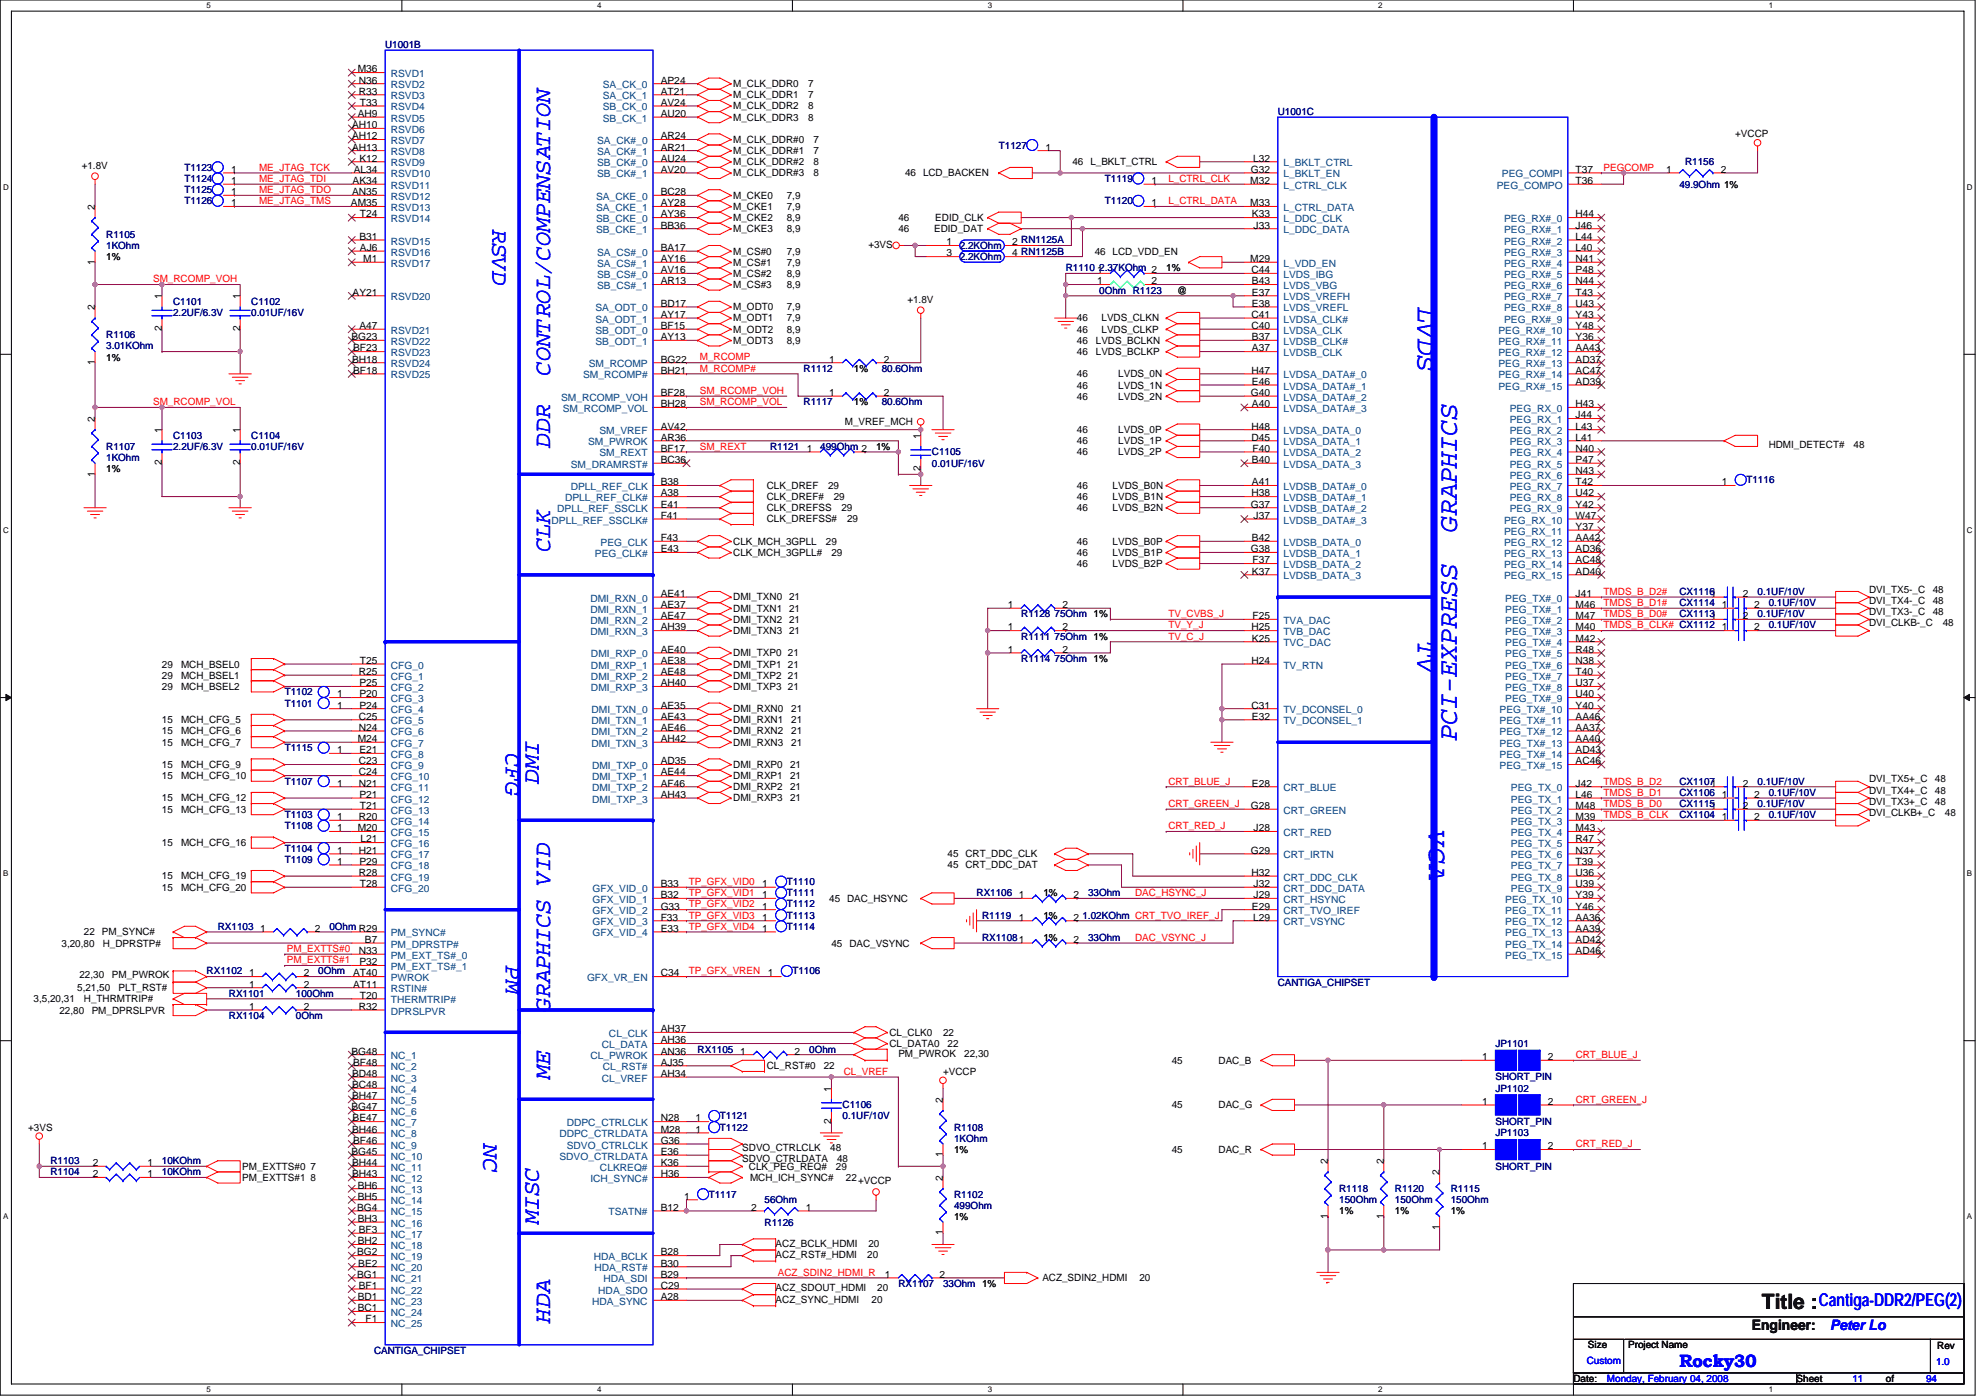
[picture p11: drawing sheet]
<svg xmlns="http://www.w3.org/2000/svg" width="297mm" height="210mm" viewBox="0 0 297 210" stroke-linecap="round" stroke-linejoin="round" font-family="sans-serif">
<defs><g id="words">
<g font-size="4" fill="#00f">
<text x="213" y="46.1" transform="rotate(90 213 46.1)">LVDS</text>
<text x="218.9" y="80" transform="rotate(-90 218.9 80)">GRAPHICS</text>
<text x="213" y="96.4" transform="rotate(90 213 96.4)">TV</text>
<text x="218.9" y="111.3" transform="rotate(-90 218.9 111.3)">PCI-EXPRESS</text>
<text x="214.7" y="124.9" transform="rotate(90 214.7 124.9)">VGA</text>
</g>
<g font-size="3.5" fill="#00f">
<text x="74" y="34.4" transform="rotate(90 74 34.4)">RSVD</text>
<text x="82.7" y="56.4" transform="rotate(-90 82.7 56.4)">CONTROL/COMPENSATION</text>
<text x="82.7" y="67.2" transform="rotate(-90 82.7 67.2)">DDR</text>
<text x="82.7" y="83" transform="rotate(-90 82.7 83)">CLK</text>
<text x="76" y="113.2" transform="rotate(90 76 113.2)">CFG</text>
<text x="81" y="117.7" transform="rotate(-90 81 117.7)">DMI</text>
<text x="76" y="145" transform="rotate(90 76 145)">PM</text>
<text x="82.7" y="152" transform="rotate(-90 82.7 152)">GRAPHICS VID</text>
<text x="82.7" y="162.1" transform="rotate(-90 82.7 162.1)">ME</text>
<text x="72.7" y="171.8" transform="rotate(90 72.7 171.8)">NC</text>
<text x="81" y="183.9" transform="rotate(-90 81 183.9)">MISC</text>
<text x="82.7" y="198.6" transform="rotate(-90 82.7 198.6)">HDA</text>
</g>
<text font-size="3.2" x="264.7" y="196.6">Title :</text>
<g font-size="2.7" fill="#00f">
<text x="273.3" y="196.1">Cantiga-DDR2/PEG(2)</text>
<text x="252.3" y="205.3">Rocky30</text>
</g>
<text font-size="2.2" x="263.2" y="199.8">Engineer:</text>
<text font-size="2.2" fill="#00f" x="275" y="199.8">Peter Lo</text>
<g font-size="1.5">
<text x="53.7" y="10.9">M36</text>
<text x="53.7" y="17.6">AH9</text>
<text x="53.9" y="12.6">N36</text>
<text x="53.9" y="14.2">R33</text>
<text x="54.1" y="15.9">T33</text>
<text x="99.3" y="12.6">AP24</text>
<text x="99.3" y="14.2">AT21</text>
<text x="99.3" y="15.9">AV24</text>
<text x="99.3" y="17.6">AU20</text>
<text x="110.2" y="16.4">M_CLK_DDR2</text>
<text x="110.2" y="13.1">M_CLK_DDR0</text>
<text x="110.2" y="14.8">M_CLK_DDR1</text>
<text x="121.4" y="16.4">8</text>
<text x="121.4" y="13.1">7</text>
<text x="121.4" y="14.8">7</text>
<text x="52.9" y="19.3">AH10</text>
<text x="52.9" y="20.9">AH12</text>
<text x="52.9" y="22.6">AH13</text>
<text x="99.3" y="20.9">AR24</text>
<text x="99.3" y="22.6">AR21</text>
<text x="110.2" y="18.1">M_CLK_DDR3</text>
<text x="110.2" y="21.5">M_CLK_DDR#0</text>
<text x="110.2" y="23.1">M_CLK_DDR#1</text>
<text x="121.4" y="18.1">8</text>
<text x="122.2" y="21.5">7</text>
<text x="122.2" y="23.1">7</text>
<text x="157.1" y="22.6">1</text>
<text x="260.7" y="20.6">+VCCP</text>
<text x="12.3" y="25.3">+1.8V</text>
<text x="34.7" y="26">1</text>
<text x="34.7" y="27.6">1</text>
<text x="34.7" y="29.3">1</text>
<text x="52.9" y="29.3">AN35</text>
<text x="53" y="27.6">AK34</text>
<text x="53.1" y="26">AL34</text>
<text x="54" y="24.3">K12</text>
<text x="99.3" y="29.3">BC28</text>
<text x="99.3" y="24.3">AU24</text>
<text x="99.3" y="26">AV20</text>
<text x="110.2" y="29.8">M_CKE0</text>
<text x="110.2" y="24.8">M_CLK_DDR#2</text>
<text x="110.2" y="26.5">M_CLK_DDR#3</text>
<text x="118.2" y="29.8">7,9</text>
<text x="122.2" y="24.8">8</text>
<text x="122.2" y="26.5">8</text>
<text x="136" y="26.5">46 LCD_BACKEN</text>
<text x="161.1" y="24.8">46 L_BKLT_CTRL</text>
<text x="173" y="27.6">1</text>
<text x="187.9" y="27.6">M32</text>
<text x="187.9" y="26">G32</text>
<text x="188.3" y="24.3">L32</text>
<text x="236.7" y="27.6">T36</text>
<text x="236.7" y="26">T37</text>
<text x="250.3" y="26">1</text>
<text x="258.5" y="26">2</text>
<text x="14.3" y="31.5" transform="rotate(-90 14.3 31.5)">2</text>
<text x="34.7" y="31">1</text>
<text x="52.7" y="31">AM35</text>
<text x="54.1" y="32.7">T24</text>
<text x="99.3" y="31">AY28</text>
<text x="99.3" y="32.7">AY36</text>
<text x="99.3" y="34.3">BB36</text>
<text x="110.2" y="31.5">M_CKE1</text>
<text x="110.2" y="34.9">M_CKE3</text>
<text x="110.2" y="33.2">M_CKE2</text>
<text x="118.2" y="31.5">7,9</text>
<text x="118.2" y="34.9">8,9</text>
<text x="118.2" y="33.2">8,9</text>
<text x="135" y="33.2">46</text>
<text x="135" y="34.9">46</text>
<text x="140.4" y="34.9">EDID_DAT</text>
<text x="140.5" y="33.2">EDID_CLK</text>
<text x="173" y="31">1</text>
<text x="187.9" y="31">M33</text>
<text x="188.1" y="32.7">K33</text>
<text x="188.4" y="34.3">J33</text>
<text x="236.7" y="32.7">H44</text>
<text x="236.7" y="34.3">J46</text>
<text x="14.3" y="39.7" transform="rotate(-90 14.3 39.7)">1</text>
<text x="16" y="39.1">1%</text>
<text x="54" y="36">B31</text>
<text x="54.1" y="37.7">AJ6</text>
<text x="54.6" y="39.4">M1</text>
<text x="99.3" y="37.7">BA17</text>
<text x="99.3" y="39.4">AY16</text>
<text x="99.3" y="41">AV16</text>
<text x="110.2" y="41.6">M_CS#2</text>
<text x="110.2" y="39.9">M_CS#1</text>
<text x="110.2" y="38.2">M_CS#0</text>
<text x="118.2" y="41.6">8,9</text>
<text x="118.2" y="39.9">7,9</text>
<text x="118.2" y="38.2">7,9</text>
<text x="130.5" y="37.2">+3VS</text>
<text x="142.2" y="38.5">3</text>
<text x="142.2" y="36.9">1</text>
<text x="152.1" y="38.5">4 RN1125B</text>
<text x="152.1" y="36.9">2 RN1125A</text>
<text x="164.5" y="38.2">46 LCD_VDD_EN</text>
<text x="164.8" y="41">1</text>
<text x="175.2" y="40.7">1%</text>
<text x="187.9" y="39.4">M29</text>
<text x="188" y="41">C44</text>
<text x="236.7" y="36">L44</text>
<text x="236.7" y="37.7">L40</text>
<text x="236.7" y="39.4">N41</text>
<text x="236.7" y="41">P48</text>
<text x="14.3" y="46.6" transform="rotate(-90 14.3 46.6)">2</text>
<text x="24.3" y="44.9" transform="rotate(-90 24.3 44.9)">1</text>
<text x="36.1" y="44.9" transform="rotate(-90 36.1 44.9)">1</text>
<text x="53" y="44.4">AY21</text>
<text x="99.3" y="46.1">BD17</text>
<text x="99.3" y="47.8">AY17</text>
<text x="99.3" y="42.7">AR13</text>
<text x="110.2" y="43.3">M_CS#3</text>
<text x="110.2" y="46.6">M_ODT0</text>
<text x="118.2" y="43.3">8,9</text>
<text x="118.2" y="46.6">7,9</text>
<text x="136.3" y="45.4">+1.8V</text>
<text x="164.8" y="42.7">1</text>
<text x="173" y="42.7">2</text>
<text x="176.9" y="44.1">@</text>
<text x="188" y="47.8">C41</text>
<text x="188.1" y="42.7">B43</text>
<text x="188.1" y="44.4">E37</text>
<text x="188.1" y="46.1">E38</text>
<text x="236.7" y="42.7">N44</text>
<text x="236.7" y="44.4">T43</text>
<text x="236.7" y="46.1">U43</text>
<text x="236.7" y="47.8">Y43</text>
<text x="24.3" y="49.8" transform="rotate(-90 24.3 49.8)">2</text>
<text x="36.1" y="49.8" transform="rotate(-90 36.1 49.8)">2</text>
<text x="52.8" y="51.1">BG23</text>
<text x="53.1" y="52.8">BF23</text>
<text x="54" y="49.4">A47</text>
<text x="99.3" y="49.4">BF15</text>
<text x="99.3" y="51.1">AY13</text>
<text x="110.2" y="50">M_ODT2</text>
<text x="110.2" y="51.6">M_ODT3</text>
<text x="110.2" y="48.3">M_ODT1</text>
<text x="118.2" y="50">8,9</text>
<text x="118.2" y="51.6">8,9</text>
<text x="118.2" y="48.3">7,9</text>
<text x="161.8" y="48.3">46</text>
<text x="161.8" y="50">46</text>
<text x="161.8" y="51.6">46</text>
<text x="161.8" y="53.3">46</text>
<text x="164.7" y="51.6">LVDS_BCLKN</text>
<text x="164.7" y="53.3">LVDS_BCLKP</text>
<text x="165.5" y="48.3">LVDS_CLKN</text>
<text x="165.5" y="50">LVDS_CLKP</text>
<text x="188" y="49.4">C40</text>
<text x="188.1" y="51.1">B37</text>
<text x="188.1" y="52.8">A37</text>
<text x="236.7" y="49.4">Y48</text>
<text x="236.7" y="51.1">Y36</text>
<text x="236.7" y="52.8">AA43</text>
<text x="14.3" y="54.8" transform="rotate(-90 14.3 54.8)">1</text>
<text x="16" y="54.2">1%</text>
<text x="52.9" y="54.5">BH18</text>
<text x="53.1" y="56.1">BF18</text>
<text x="99.3" y="54.5">BG22</text>
<text x="99.3" y="56.1">BH21</text>
<text x="99.3" y="59.5">BF28</text>
<text x="124.6" y="59.5">1</text>
<text x="124.6" y="54.5">1</text>
<text x="128.3" y="55.8">1%</text>
<text x="132.8" y="59.5">2</text>
<text x="132.8" y="54.5">2</text>
<text x="161.8" y="56.7">46</text>
<text x="161.8" y="58.4">46</text>
<text x="168" y="56.7">LVDS_0N</text>
<text x="168" y="58.4">LVDS_1N</text>
<text x="187.9" y="59.5">G40</text>
<text x="188" y="56.1">H47</text>
<text x="188.1" y="57.8">E46</text>
<text x="236.7" y="54.5">AD37</text>
<text x="236.7" y="56.1">AC47</text>
<text x="236.7" y="57.8">AD39</text>
<text x="14.3" y="63.4" transform="rotate(-90 14.3 63.4)">2</text>
<text x="24.3" y="65" transform="rotate(-90 24.3 65)">1</text>
<text x="36.1" y="65" transform="rotate(-90 36.1 65)">1</text>
<text x="99.3" y="61.2">BH28</text>
<text x="99.3" y="64.5">AV42</text>
<text x="126.9" y="63.9">M_VREF_MCH</text>
<text x="128.3" y="60.9">1%</text>
<text x="138.3" y="65.9" transform="rotate(-90 138.3 65.9)">1</text>
<text x="161.8" y="65">46</text>
<text x="161.8" y="60">46</text>
<text x="168" y="65">LVDS_0P</text>
<text x="168" y="60">LVDS_2N</text>
<text x="188" y="64.5">H48</text>
<text x="188.1" y="61.2">A40</text>
<text x="236.7" y="61.2">H43</text>
<text x="236.7" y="62.8">J44</text>
<text x="236.7" y="64.5">L43</text>
<text x="14.3" y="71.6" transform="rotate(-90 14.3 71.6)">1</text>
<text x="16" y="70.9">1%</text>
<text x="24.3" y="69.9" transform="rotate(-90 24.3 69.9)">2</text>
<text x="36.1" y="69.9" transform="rotate(-90 36.1 69.9)">2</text>
<text x="99.3" y="66.2">AR36</text>
<text x="99.3" y="69.6">BC36</text>
<text x="99.3" y="67.9">BF17</text>
<text x="121.2" y="67.9">1</text>
<text x="131.6" y="67.6">1%</text>
<text x="138.3" y="70.7" transform="rotate(-90 138.3 70.7)">2</text>
<text x="161.8" y="66.7">46</text>
<text x="161.8" y="68.4">46</text>
<text x="168" y="66.7">LVDS_1P</text>
<text x="168" y="68.4">LVDS_2P</text>
<text x="188" y="66.2">D45</text>
<text x="188.1" y="69.6">B40</text>
<text x="188.2" y="67.9">F40</text>
<text x="236.7" y="66.2">L41</text>
<text x="236.7" y="67.9">N40</text>
<text x="236.7" y="69.6">P47</text>
<text x="236.7" y="71.2">N43</text>
<text x="265.7" y="67.2">HDMI_DETECT#</text>
<text x="278.5" y="67.2">48</text>
<text x="99.3" y="74.6">A38</text>
<text x="99.3" y="76.2">E41</text>
<text x="99.3" y="77.9">F41</text>
<text x="99.3" y="72.9">B38</text>
<text x="115.2" y="73.4">CLK_DREF</text>
<text x="115.2" y="75.1">CLK_DREF#</text>
<text x="115.2" y="76.8">CLK_DREFSS</text>
<text x="124.4" y="73.4">29</text>
<text x="125.3" y="75.1">29</text>
<text x="126.4" y="76.8">29</text>
<text x="161.8" y="73.4">46</text>
<text x="161.8" y="75.1">46</text>
<text x="161.8" y="76.8">46</text>
<text x="167.2" y="73.4">LVDS_B0N</text>
<text x="167.2" y="75.1">LVDS_B1N</text>
<text x="167.2" y="76.8">LVDS_B2N</text>
<text x="187.9" y="76.2">G37</text>
<text x="188" y="74.6">H38</text>
<text x="188.1" y="72.9">A41</text>
<text x="188.4" y="77.9">J37</text>
<text x="236.7" y="72.9">T42</text>
<text x="236.7" y="74.6">U42</text>
<text x="236.7" y="76.2">Y42</text>
<text x="236.7" y="77.9">W47</text>
<text x="258.7" y="72.9">1</text>
<text x="99.3" y="81.3">F43</text>
<text x="99.3" y="83">E43</text>
<text x="110.2" y="83.5">CLK_MCH_3GPLL#</text>
<text x="110.2" y="81.8">CLK_MCH_3GPLL</text>
<text x="115.2" y="78.5">CLK_DREFSS#</text>
<text x="124.1" y="81.8">29</text>
<text x="124.9" y="83.5">29</text>
<text x="127.3" y="78.5">29</text>
<text x="161.8" y="81.8">46</text>
<text x="161.8" y="83.5">46</text>
<text x="167.2" y="81.8">LVDS_B0P</text>
<text x="167.2" y="83.5">LVDS_B1P</text>
<text x="187.9" y="83">G38</text>
<text x="188.1" y="81.3">B42</text>
<text x="236.7" y="79.6">Y37</text>
<text x="236.7" y="81.3">AA42</text>
<text x="236.7" y="83">AD36</text>
<text x="99.3" y="89.7">AE41</text>
<text x="161.8" y="85.2">46</text>
<text x="167.2" y="85.2">LVDS_B2P</text>
<text x="188.1" y="86.3">K37</text>
<text x="188.2" y="84.6">F37</text>
<text x="236.7" y="89.7">J41</text>
<text x="236.7" y="84.6">AC48</text>
<text x="236.7" y="86.3">AD40</text>
<text x="261.9" y="89.7">2</text>
<text x="280.8" y="89">DVI_TX5-_C</text>
<text x="290.4" y="89">48</text>
<text x="99.3" y="91.3">AE37</text>
<text x="99.3" y="93">AE47</text>
<text x="99.3" y="94.7">AH39</text>
<text x="110.2" y="90.2">DMI_TXN0 21</text>
<text x="110.2" y="93.6">DMI_TXN2 21</text>
<text x="110.2" y="95.2">DMI_TXN3 21</text>
<text x="110.2" y="91.9">DMI_TXN1 21</text>
<text x="151.4" y="91.3">1</text>
<text x="151.4" y="94.7">1</text>
<text x="159.6" y="91.3">2</text>
<text x="159.6" y="94.7">2</text>
<text x="188" y="94.7">H25</text>
<text x="188.2" y="93">F25</text>
<text x="236.7" y="94.7">M40</text>
<text x="236.7" y="91.3">M46</text>
<text x="236.7" y="93">M47</text>
<text x="258.7" y="94.7">1</text>
<text x="258.7" y="91.3">1</text>
<text x="261.9" y="93">2</text>
<text x="263.6" y="94.7">2</text>
<text x="263.6" y="91.3">2</text>
<text x="280.8" y="90.7">DVI_TX4-_C</text>
<text x="280.8" y="92.4">DVI_TX3-_C</text>
<text x="280.8" y="94.1">DVI_CLKB-_C</text>
<text x="290.4" y="90.7">48</text>
<text x="290.4" y="92.4">48</text>
<text x="291.9" y="94.1">48</text>
<text x="24.3" y="100.3">29</text>
<text x="24.3" y="101.9">29</text>
<text x="27.2" y="100.3">MCH_BSEL0</text>
<text x="27.2" y="101.9">MCH_BSEL1</text>
<text x="53.9" y="101.4">R25</text>
<text x="54.1" y="99.7">T25</text>
<text x="99.3" y="98">AE40</text>
<text x="99.3" y="99.7">AE38</text>
<text x="99.3" y="101.4">AE48</text>
<text x="110.2" y="101.9">DMI_TXP2 21</text>
<text x="110.2" y="100.3">DMI_TXP1 21</text>
<text x="110.2" y="98.6">DMI_TXP0 21</text>
<text x="151.4" y="98">1</text>
<text x="159.6" y="98">2</text>
<text x="188" y="99.7">H24</text>
<text x="188.1" y="96.4">K25</text>
<text x="236.7" y="96.4">M42</text>
<text x="236.7" y="98">R48</text>
<text x="236.7" y="99.7">N38</text>
<text x="236.7" y="101.4">T40</text>
<text x="24.3" y="103.6">29</text>
<text x="27.2" y="103.6">MCH_BSEL2</text>
<text x="50.6" y="106.4">1</text>
<text x="50.6" y="104.8">1</text>
<text x="54" y="103.1">P25</text>
<text x="54" y="104.8">P20</text>
<text x="54" y="106.4">P24</text>
<text x="99.3" y="103.1">AH40</text>
<text x="99.3" y="106.4">AE35</text>
<text x="110.2" y="107">DMI_RXN0</text>
<text x="110.2" y="103.6">DMI_TXP3 21</text>
<text x="118.9" y="107">21</text>
<text x="188" y="106.4">C31</text>
<text x="236.7" y="103.1">U37</text>
<text x="236.7" y="104.8">U40</text>
<text x="236.7" y="106.4">Y40</text>
<text x="24.3" y="108.6">15</text>
<text x="24.3" y="112">15</text>
<text x="24.3" y="110.3">15</text>
<text x="27.2" y="108.6">MCH_CFG_5</text>
<text x="27.2" y="112">MCH_CFG_7</text>
<text x="27.2" y="110.3">MCH_CFG_6</text>
<text x="50.6" y="113.1">1</text>
<text x="53.7" y="111.5">M24</text>
<text x="53.9" y="108.1">C25</text>
<text x="53.9" y="109.8">N24</text>
<text x="54" y="113.1">E21</text>
<text x="99.3" y="108.1">AE43</text>
<text x="99.3" y="109.8">AE46</text>
<text x="99.3" y="111.5">AH42</text>
<text x="110.2" y="112">DMI_RXN3</text>
<text x="110.2" y="110.3">DMI_RXN2</text>
<text x="110.2" y="108.6">DMI_RXN1</text>
<text x="118.9" y="112">21</text>
<text x="118.9" y="110.3">21</text>
<text x="118.9" y="108.6">21</text>
<text x="188.1" y="108.1">E32</text>
<text x="236.7" y="108.1">AA46</text>
<text x="236.7" y="109.8">AA37</text>
<text x="236.7" y="111.5">AA40</text>
<text x="236.7" y="113.1">AD43</text>
<text x="24.3" y="115.3">15</text>
<text x="24.3" y="117">15</text>
<text x="27.2" y="115.3">MCH_CFG_9</text>
<text x="27.2" y="117">MCH_CFG_10</text>
<text x="50.6" y="118.2">1</text>
<text x="53.9" y="114.8">C23</text>
<text x="53.9" y="116.5">C24</text>
<text x="53.9" y="118.2">N21</text>
<text x="54" y="119.8">P21</text>
<text x="99.3" y="114.8">AD35</text>
<text x="99.3" y="116.5">AE44</text>
<text x="99.3" y="118.2">AF46</text>
<text x="99.3" y="119.8">AH43</text>
<text x="110.2" y="117">DMI_RXP1</text>
<text x="110.2" y="115.3">DMI_RXP0</text>
<text x="110.2" y="118.7">DMI_RXP2</text>
<text x="118.7" y="117">21</text>
<text x="118.7" y="115.3">21</text>
<text x="118.7" y="118.7">21</text>
<text x="188.1" y="118.2">E28</text>
<text x="236.7" y="118.2">J42</text>
<text x="236.7" y="119.8">L46</text>
<text x="236.7" y="114.8">AC46</text>
<text x="258.7" y="119.8">1</text>
<text x="261.9" y="118.2">2</text>
<text x="263.6" y="119.8">2</text>
<text x="280.8" y="117.5">DVI_TX5+_C</text>
<text x="280.8" y="119.2">DVI_TX4+_C</text>
<text x="290.7" y="117.5">48</text>
<text x="290.7" y="119.2">48</text>
<text x="24.3" y="120.4">15</text>
<text x="24.3" y="122">15</text>
<text x="27.2" y="120.4">MCH_CFG_12</text>
<text x="27.2" y="122">MCH_CFG_13</text>
<text x="50.6" y="123.2">1</text>
<text x="50.6" y="124.9">1</text>
<text x="53.7" y="124.9">M20</text>
<text x="53.9" y="123.2">R20</text>
<text x="54.1" y="121.5">T21</text>
<text x="110.2" y="120.4">DMI_RXP3</text>
<text x="118.7" y="120.4">21</text>
<text x="187.9" y="121.5">G28</text>
<text x="188.4" y="124.9">J28</text>
<text x="236.7" y="121.5">M48</text>
<text x="236.7" y="123.2">M39</text>
<text x="236.7" y="124.9">M43</text>
<text x="258.7" y="123.2">1</text>
<text x="261.9" y="121.5">2</text>
<text x="263.6" y="123.2">2</text>
<text x="280.8" y="120.9">DVI_TX3+_C</text>
<text x="280.8" y="122.6">DVI_CLKB+_C</text>
<text x="290.7" y="120.9">48</text>
<text x="292.2" y="122.6">48</text>
<text x="24.3" y="127.1">15</text>
<text x="27.2" y="127.1">MCH_CFG_16</text>
<text x="50.6" y="128.2">1</text>
<text x="50.6" y="129.9">1</text>
<text x="53.9" y="131.6">R28</text>
<text x="53.9" y="128.2">H21</text>
<text x="54" y="129.9">P29</text>
<text x="54.2" y="126.5">L21</text>
<text x="142.4" y="128.8">45 CRT_DDC_CLK</text>
<text x="142.4" y="130.4">45 CRT_DDC_DAT</text>
<text x="187.9" y="128.2">G29</text>
<text x="188" y="131.6">H32</text>
<text x="236.7" y="126.5">R47</text>
<text x="236.7" y="128.2">N37</text>
<text x="236.7" y="129.9">T39</text>
<text x="236.7" y="131.6">U36</text>
<text x="24.3" y="132.1">15</text>
<text x="24.3" y="133.8">15</text>
<text x="27.2" y="132.1">MCH_CFG_19</text>
<text x="27.2" y="133.8">MCH_CFG_20</text>
<text x="54.1" y="133.2">T28</text>
<text x="99.3" y="133.2">B33</text>
<text x="99.3" y="134.9">B32</text>
<text x="99.3" y="136.6">G33</text>
<text x="114.5" y="133.2">1</text>
<text x="114.5" y="134.9">1</text>
<text x="114.5" y="136.6">1</text>
<text x="124.6" y="135.5">45 DAC_HSYNC</text>
<text x="153.1" y="134.9">1</text>
<text x="156.8" y="138">1%</text>
<text x="156.8" y="134.6">1%</text>
<text x="161.3" y="134.9">2</text>
<text x="188.1" y="136.6">E29</text>
<text x="188.4" y="133.2">J32</text>
<text x="188.4" y="134.9">J29</text>
<text x="236.7" y="133.2">U39</text>
<text x="236.7" y="134.9">Y39</text>
<text x="236.7" y="136.6">Y46</text>
<text x="9.2" y="142.2">3,20,80</text>
<text x="12.6" y="140.5">22 PM_SYNC#</text>
<text x="15.4" y="142.2">H_DPRSTP#</text>
<text x="39.1" y="140">1</text>
<text x="47.3" y="140">2</text>
<text x="53.9" y="143.3">N33</text>
<text x="54.8" y="141.6">B7</text>
<text x="99.3" y="138.3">F33</text>
<text x="99.3" y="140">E33</text>
<text x="114.5" y="140">1</text>
<text x="114.5" y="138.3">1</text>
<text x="124.9" y="142.2">45 DAC_VSYNC</text>
<text x="153.1" y="138.3">1</text>
<text x="156.8" y="141.3">1%</text>
<text x="161.3" y="141.6">2</text>
<text x="161.3" y="138.3">2</text>
<text x="188.3" y="138.3">L29</text>
<text x="236.7" y="138.3">AA36</text>
<text x="236.7" y="140">AA39</text>
<text x="236.7" y="141.6">AD42</text>
<text x="236.7" y="143.3">AD46</text>
<text x="11.6" y="148.9">5,21,50</text>
<text x="11.9" y="146.9">22,30</text>
<text x="16.8" y="146.9">PM_PWROK</text>
<text x="17.8" y="148.9">PLT_RST#</text>
<text x="37.4" y="146.7">1</text>
<text x="37.4" y="148.3">1</text>
<text x="45.6" y="146.7">2</text>
<text x="45.6" y="148.3">2</text>
<text x="53.1" y="146.7">AT40</text>
<text x="53.1" y="148.3">AT11</text>
<text x="54" y="145">P32</text>
<text x="99.3" y="146.7">C34</text>
<text x="115.4" y="146.7">1</text>
<text x="5.1" y="150.6">3,5,20,31</text>
<text x="8.9" y="152.2">22,80</text>
<text x="12.6" y="150.6">H_THRMTRIP#</text>
<text x="13.8" y="152.2">PM_DPRSLPVR</text>
<text x="37.4" y="151.7">1</text>
<text x="45.6" y="151.7">2</text>
<text x="53.9" y="151.7">R32</text>
<text x="54.1" y="150">T20</text>
<text x="99.3" y="155">AH37</text>
<text x="133.6" y="155.6">CL_CLK0</text>
<text x="141.7" y="155.6">22</text>
<text x="52.8" y="158.4">BG48</text>
<text x="52.9" y="161.8">BD48</text>
<text x="53.1" y="160.1">BF48</text>
<text x="99.3" y="156.7">AH36</text>
<text x="99.3" y="161.8">AH34</text>
<text x="99.3" y="158.4">AN36</text>
<text x="99.3" y="160.1">AJ35</text>
<text x="111.2" y="158.4">1</text>
<text x="115.2" y="160.6">CL_RST#0</text>
<text x="119.4" y="158.4">2</text>
<text x="123.8" y="160.6">22</text>
<text x="133.6" y="157.2">CL_DATA0</text>
<text x="135" y="158.8">PM_PWROK</text>
<text x="141.7" y="161.4">+VCCP</text>
<text x="142.4" y="157.2">22</text>
<text x="144.9" y="158.8">22,30</text>
<text x="176.1" y="159.8">45</text>
<text x="183.1" y="159.8">DAC_B</text>
<text x="222.7" y="159.2">1</text>
<text x="232.5" y="159.2">2</text>
<text x="52.8" y="166.8">BG47</text>
<text x="52.9" y="163.4">BC48</text>
<text x="52.9" y="165.1">BH47</text>
<text x="124.9" y="164" transform="rotate(-90 124.9 164)">1</text>
<text x="141.7" y="165.6" transform="rotate(-90 141.7 165.6)">2</text>
<text x="176.1" y="166.5">45</text>
<text x="183.1" y="166.5">DAC_G</text>
<text x="222.7" y="165.9">1</text>
<text x="232.5" y="165.9">2</text>
<text x="4.2" y="169.8">+3VS</text>
<text x="52.8" y="173.5">BG45</text>
<text x="52.9" y="170.1">BH46</text>
<text x="53" y="168.4">BE47</text>
<text x="53.1" y="171.8">BF46</text>
<text x="99.3" y="173.5">E36</text>
<text x="99.3" y="170.1">M28</text>
<text x="99.3" y="171.8">G36</text>
<text x="99.3" y="168.4">N28</text>
<text x="104.5" y="168.4">1</text>
<text x="104.5" y="170.1">1</text>
<text x="111.5" y="172.8">SDVO_CTRLCLK</text>
<text x="124.8" y="172.8">48</text>
<text x="124.9" y="168.8" transform="rotate(-90 124.9 168.8)">2</text>
<text x="141.7" y="173.8" transform="rotate(-90 141.7 173.8)">1</text>
<text x="143.4" y="173.2">1%</text>
<text x="176.1" y="173.2">45</text>
<text x="183.1" y="173.2">DAC_R</text>
<text x="222.7" y="172.6">1</text>
<text x="232.5" y="172.6">2</text>
<text x="13.9" y="176.8">2</text>
<text x="13.9" y="175.2">2</text>
<text x="22.2" y="176.8">1</text>
<text x="22.2" y="175.2">1</text>
<text x="36.4" y="177.4">PM_EXTTS#1 8</text>
<text x="36.4" y="175.7">PM_EXTTS#0 7</text>
<text x="52.9" y="175.2">BH44</text>
<text x="52.9" y="176.8">BH43</text>
<text x="53.7" y="178.5">BH6</text>
<text x="99.3" y="176.8">H36</text>
<text x="99.3" y="175.2">K36</text>
<text x="111.5" y="174.5">SDVO_CTRLDATA</text>
<text x="112.5" y="175.7">CLK_PEG_REQ#</text>
<text x="112.7" y="177.4">MCH_ICH_SYNC#</text>
<text x="125.6" y="175.7">29</text>
<text x="125.8" y="174.5">48</text>
<text x="127.1" y="177.4">22</text>
<text x="128.9" y="177.9">+VCCP</text>
<text x="141.7" y="177.4" transform="rotate(-90 141.7 177.4)">2</text>
<text x="199.5" y="174.9" transform="rotate(-90 199.5 174.9)">2</text>
<text x="207.9" y="174.9" transform="rotate(-90 207.9 174.9)">2</text>
<text x="216.3" y="176.5" transform="rotate(-90 216.3 176.5)">2</text>
<text x="53.7" y="181.9">BG4</text>
<text x="53.7" y="180.2">BH5</text>
<text x="53.7" y="183.5">BH3</text>
<text x="53.9" y="185.2">BF3</text>
<text x="99.3" y="181.9">B12</text>
<text x="102.8" y="180.2">1</text>
<text x="112.9" y="181.9">2</text>
<text x="121.1" y="181.9">1</text>
<text x="141.7" y="185.6" transform="rotate(-90 141.7 185.6)">1</text>
<text x="143.4" y="183.2">1%</text>
<text x="199.5" y="183" transform="rotate(-90 199.5 183)">1</text>
<text x="201.2" y="182.4">1%</text>
<text x="207.9" y="183" transform="rotate(-90 207.9 183)">1</text>
<text x="209.6" y="182.4">1%</text>
<text x="216.3" y="184.7" transform="rotate(-90 216.3 184.7)">1</text>
<text x="218" y="182.4">1%</text>
<text x="53.7" y="188.6">BG2</text>
<text x="53.7" y="191.9">BG1</text>
<text x="53.7" y="186.9">BH2</text>
<text x="53.8" y="190.2">BE2</text>
<text x="99.3" y="188.6">B28</text>
<text x="99.3" y="191.9">B29</text>
<text x="99.3" y="190.2">B30</text>
<text x="116.5" y="188.9">ACZ_RST#_HDMI</text>
<text x="116.5" y="187.3">ACZ_BCLK_HDMI</text>
<text x="130.3" y="188.9">20</text>
<text x="130.5" y="187.3">20</text>
<text x="133" y="191.9">1</text>
<text x="141.2" y="191.9">2</text>
<text x="53.7" y="195.3">BD1</text>
<text x="53.7" y="197">BC1</text>
<text x="53.9" y="193.6">BF1</text>
<text x="99.3" y="193.6">C29</text>
<text x="99.3" y="195.3">A28</text>
<text x="116.5" y="194">ACZ_SDOUT_HDMI</text>
<text x="116.5" y="195.6">ACZ_SYNC_HDMI</text>
<text x="131" y="195.6">20</text>
<text x="131.8" y="194">20</text>
<text x="156.6" y="192.5">ACZ_SDIN2_HDMI</text>
<text x="171.2" y="192.5">20</text>
<text x="54.9" y="198.6">F1</text>
<text x="238.6" y="202.5">Size</text>
<text x="244.6" y="202.5">Project Name</text>
<text x="291.1" y="202.7">Rev</text>
<text x="236.4" y="207.5">Date:</text>
<text x="269.9" y="207.5">Sheet</text>
<text x="283.4" y="207.5">of</text>
</g>
<g font-size="1.5" fill="#000080">
<text x="57.9" y="7.2">U1001B</text>
<text x="192" y="17.3">U1001C</text>
<text x="150.1" y="22.3">T1127</text>
<text x="27.7" y="25.7">T1123</text>
<text x="27.7" y="27.3">T1124</text>
<text x="27.7" y="29">T1125</text>
<text x="166" y="27.3">T1119</text>
<text x="252.3" y="28.2">49.9Ohm 1%</text>
<text x="253.2" y="24.8">R1156</text>
<text x="16" y="35.7">R1105</text>
<text x="27.7" y="30.7">T1126</text>
<text x="166" y="30.7">T1120</text>
<text x="16" y="37.4">1KOhm</text>
<text x="144.2" y="39.1">2.2KOhm</text>
<text x="144.2" y="37.4">2.2KOhm</text>
<text x="160.1" y="40.7">R1110 2.37KOhm 2</text>
<text x="26" y="45.8">C1101</text>
<text x="26" y="47.5">2.2UF/6.3V</text>
<text x="37.8" y="45.8">C1102</text>
<text x="37.8" y="47.5">0.01UF/16V</text>
<text x="165.2" y="44.1">0Ohm R1123</text>
<text x="16" y="50.8">R1106</text>
<text x="16" y="52.5">3.01KOhm</text>
<text x="120.7" y="55.8">R1112</text>
<text x="132.5" y="55.8">80.6Ohm</text>
<text x="26" y="65.9">C1103</text>
<text x="37.8" y="65.9">C1104</text>
<text x="120.7" y="60.9">R1117</text>
<text x="132.5" y="60.9">80.6Ohm</text>
<text x="16" y="67.6">R1107</text>
<text x="16" y="69.2">1KOhm</text>
<text x="26" y="67.6">2.2UF/6.3V</text>
<text x="37.8" y="67.6">0.01UF/16V</text>
<text x="115.7" y="67.6">R1121</text>
<text x="123.2" y="67.6">499Ohm 2</text>
<text x="140" y="68.4">C1105</text>
<text x="140" y="70.1">0.01UF/16V</text>
<text x="262.4" y="72.6">T1116</text>
<text x="252.3" y="89.4">CX11161</text>
<text x="264.1" y="89.4">0.1UF/10V</text>
<text x="153.4" y="92.7">R1128 75Ohm 1%</text>
<text x="252.3" y="91">CX1114</text>
<text x="252.3" y="92.7">CX11131</text>
<text x="264.1" y="92.7">0.1UF/10V</text>
<text x="265.7" y="94.4">0.1UF/10V</text>
<text x="265.7" y="91">0.1UF/10V</text>
<text x="153.4" y="99.4">R1114 75Ohm 1%</text>
<text x="153.4" y="96.1">R1111 75Ohm 1%</text>
<text x="42.8" y="106.1">T1101</text>
<text x="42.8" y="104.5">T1102</text>
<text x="42.8" y="112.8">T1115</text>
<text x="42.8" y="117.9">T1107</text>
<text x="252.3" y="119.5">CX1106</text>
<text x="252.3" y="117.9">CX11071</text>
<text x="264.1" y="117.9">0.1UF/10V</text>
<text x="265.7" y="119.5">0.1UF/10V</text>
<text x="42.8" y="122.9">T1103</text>
<text x="42.8" y="124.6">T1108</text>
<text x="252.3" y="121.2">CX11151</text>
<text x="252.3" y="122.9">CX1104</text>
<text x="264.1" y="121.2">0.1UF/10V</text>
<text x="265.7" y="122.9">0.1UF/10V</text>
<text x="42.8" y="127.9">T1104</text>
<text x="42.8" y="129.6">T1109</text>
<text x="118.2" y="132.9">T1110</text>
<text x="118.2" y="134.6">T1111</text>
<text x="118.2" y="138">T1113</text>
<text x="118.2" y="136.3">T1112</text>
<text x="146.7" y="134.6">RX1106</text>
<text x="147.5" y="138">R1119</text>
<text x="162.6" y="138">1.02KOhm CRT_TVO_IREF_J</text>
<text x="163.5" y="134.6">33Ohm</text>
<text x="32.7" y="139.7">RX1103</text>
<text x="49.5" y="139.7">0Ohm R29</text>
<text x="118.2" y="139.7">T1114</text>
<text x="147.5" y="141.3">RX11081</text>
<text x="163.5" y="141.3">33Ohm</text>
<text x="31" y="146.4">RX1102</text>
<text x="34.4" y="149.7">RX1101</text>
<text x="44.5" y="149.7">100Ohm</text>
<text x="47.8" y="146.4">0Ohm</text>
<text x="119.1" y="146.4">T1106</text>
<text x="192" y="148">CANTIGA_CHIPSET</text>
<text x="34.4" y="153.1">RX1104</text>
<text x="44.5" y="153.1">0Ohm</text>
<text x="104.8" y="158.1">RX1105</text>
<text x="121.6" y="158.1">0Ohm</text>
<text x="224.7" y="157.2">JP1101</text>
<text x="126.6" y="166.5">C1106</text>
<text x="224.7" y="164">JP1102</text>
<text x="224.7" y="162.3">SHORT_PIN</text>
<text x="108.2" y="168.1">T1121</text>
<text x="108.2" y="169.8">T1122</text>
<text x="126.6" y="168.1">0.1UF/10V</text>
<text x="143.4" y="169.8">R1108</text>
<text x="143.4" y="171.5">1KOhm</text>
<text x="224.7" y="170.7">JP1103</text>
<text x="224.7" y="169">SHORT_PIN</text>
<text x="7.6" y="176.5">R1104</text>
<text x="7.6" y="174.9">R1103</text>
<text x="24.3" y="176.5">10KOhm</text>
<text x="24.3" y="174.9">10KOhm</text>
<text x="106.5" y="179.9">T1117</text>
<text x="143.4" y="179.9">R1102</text>
<text x="201.2" y="179">R1118</text>
<text x="209.6" y="179">R1120</text>
<text x="218" y="179">R1115</text>
<text x="224.7" y="175.7">SHORT_PIN</text>
<text x="114.9" y="184.1">R1126</text>
<text x="114.9" y="180.7">56Ohm</text>
<text x="143.4" y="181.6">499Ohm</text>
<text x="201.2" y="180.7">150Ohm</text>
<text x="209.6" y="180.7">150Ohm</text>
<text x="218" y="180.7">150Ohm</text>
<text x="135" y="193.3">RX1107</text>
<text x="141.7" y="193.3">33Ohm 1%</text>
<text x="56.2" y="203.3">CANTIGA_CHIPSET</text>
</g>
<g font-size="1.5" fill="#004080">
<text x="58.7" y="11.6">RSVD1</text>
<text x="58.7" y="13.3">RSVD2</text>
<text x="58.7" y="14.9">RSVD3</text>
<text x="58.7" y="16.6">RSVD4</text>
<text x="90.6" y="13.3">SA_CK_0</text>
<text x="90.6" y="14.9">SA_CK_1</text>
<text x="90.6" y="16.6">SB_CK_0</text>
<text x="58.7" y="18.3">RSVD5</text>
<text x="58.7" y="20">RSVD6</text>
<text x="58.7" y="21.6">RSVD7</text>
<text x="58.7" y="23.3">RSVD8</text>
<text x="89.7" y="21.6">SA_CK#_0</text>
<text x="89.7" y="23.3">SA_CK#_1</text>
<text x="90.6" y="18.3">SB_CK_1</text>
<text x="58.7" y="26.6">RSVD10</text>
<text x="58.7" y="28.3">RSVD11</text>
<text x="58.7" y="25">RSVD9</text>
<text x="89.7" y="25">SB_CK#_0</text>
<text x="89.7" y="26.6">SB_CK#_1</text>
<text x="192.8" y="28.3">L_CTRL_CLK</text>
<text x="192.8" y="26.6">L_BKLT_EN</text>
<text x="192.8" y="25">L_BKLT_CTRL</text>
<text x="224.9" y="28.3">PEG_COMPO</text>
<text x="225.7" y="26.6">PEG_COMPI</text>
<text x="58.7" y="30">RSVD12</text>
<text x="58.7" y="31.7">RSVD13</text>
<text x="58.7" y="33.4">RSVD14</text>
<text x="89.6" y="30">SA_CKE_0</text>
<text x="89.6" y="31.7">SA_CKE_1</text>
<text x="89.6" y="33.4">SB_CKE_0</text>
<text x="89.6" y="35">SB_CKE_1</text>
<text x="192.8" y="31.7">L_CTRL_DATA</text>
<text x="192.8" y="33.4">L_DDC_CLK</text>
<text x="192.8" y="35">L_DDC_DATA</text>
<text x="226" y="33.4">PEG_RX#_0</text>
<text x="226" y="35">PEG_RX#_1</text>
<text x="58.7" y="36.7">RSVD15</text>
<text x="58.7" y="38.4">RSVD16</text>
<text x="58.7" y="40.1">RSVD17</text>
<text x="89.7" y="38.4">SA_CS#_0</text>
<text x="89.7" y="40.1">SA_CS#_1</text>
<text x="89.7" y="41.7">SB_CS#_0</text>
<text x="192.8" y="40.1">L_VDD_EN</text>
<text x="192.8" y="41.7">LVDS_IBG</text>
<text x="226" y="36.7">PEG_RX#_2</text>
<text x="226" y="38.4">PEG_RX#_3</text>
<text x="226" y="40.1">PEG_RX#_4</text>
<text x="226" y="41.7">PEG_RX#_5</text>
<text x="58.7" y="45.1">RSVD20</text>
<text x="89.5" y="46.8">SA_ODT_0</text>
<text x="89.7" y="43.4">SB_CS#_1</text>
<text x="192.8" y="43.4">LVDS_VBG</text>
<text x="192.8" y="45.1">LVDS_VREFH</text>
<text x="192.8" y="46.8">LVDS_VREFL</text>
<text x="226" y="43.4">PEG_RX#_6</text>
<text x="226" y="45.1">PEG_RX#_7</text>
<text x="226" y="46.8">PEG_RX#_8</text>
<text x="58.7" y="51.8">RSVD22</text>
<text x="58.7" y="53.5">RSVD23</text>
<text x="58.7" y="50.1">RSVD21</text>
<text x="89.5" y="48.5">SA_ODT_1</text>
<text x="89.5" y="50.1">SB_ODT_0</text>
<text x="89.5" y="51.8">SB_ODT_1</text>
<text x="192.8" y="48.5">LVDSA_CLK#</text>
<text x="192.8" y="50.1">LVDSA_CLK</text>
<text x="192.8" y="51.8">LVDSB_CLK#</text>
<text x="192.8" y="53.5">LVDSB_CLK</text>
<text x="225.1" y="50.1">PEG_RX#_10</text>
<text x="225.1" y="51.8">PEG_RX#_11</text>
<text x="225.1" y="53.5">PEG_RX#_12</text>
<text x="226" y="48.5">PEG_RX#_9</text>
<text x="58.7" y="55.2">RSVD24</text>
<text x="58.7" y="56.8">RSVD25</text>
<text x="87.6" y="56.8">SM_RCOMP#</text>
<text x="88.5" y="55.2">SM_RCOMP</text>
<text x="192.8" y="56.8">LVDSA_DATA#_0</text>
<text x="192.8" y="58.5">LVDSA_DATA#_1</text>
<text x="225.1" y="55.2">PEG_RX#_13</text>
<text x="225.1" y="56.8">PEG_RX#_14</text>
<text x="225.1" y="58.5">PEG_RX#_15</text>
<text x="84.3" y="60.2">SM_RCOMP_VOH</text>
<text x="84.6" y="61.9">SM_RCOMP_VOL</text>
<text x="90.1" y="65.2">SM_VREF</text>
<text x="192.8" y="60.2">LVDSA_DATA#_2</text>
<text x="192.8" y="65.2">LVDSA_DATA_0</text>
<text x="192.8" y="61.9">LVDSA_DATA#_3</text>
<text x="226.8" y="61.9">PEG_RX_0</text>
<text x="226.8" y="63.5">PEG_RX_1</text>
<text x="226.8" y="65.2">PEG_RX_2</text>
<text x="85.7" y="70.3">SM_DRAMRST#</text>
<text x="88.4" y="66.9">SM_PWROK</text>
<text x="90.1" y="68.6">SM_REXT</text>
<text x="192.8" y="66.9">LVDSA_DATA_1</text>
<text x="192.8" y="68.6">LVDSA_DATA_2</text>
<text x="192.8" y="70.3">LVDSA_DATA_3</text>
<text x="226.8" y="66.9">PEG_RX_3</text>
<text x="226.8" y="68.6">PEG_RX_4</text>
<text x="226.8" y="70.3">PEG_RX_5</text>
<text x="226.8" y="71.9">PEG_RX_6</text>
<text x="83.7" y="76.9">DPLL_REF_SSCLK</text>
<text x="84.9" y="75.3">DPLL_REF_CLK#</text>
<text x="85.7" y="73.6">DPLL_REF_CLK</text>
<text x="192.8" y="73.6">LVDSB_DATA#_0</text>
<text x="192.8" y="75.3">LVDSB_DATA#_1</text>
<text x="192.8" y="76.9">LVDSB_DATA#_2</text>
<text x="226.8" y="73.6">PEG_RX_7</text>
<text x="226.8" y="75.3">PEG_RX_8</text>
<text x="226.8" y="76.9">PEG_RX_9</text>
<text x="82.9" y="78.6">DPLL_REF_SSCLK#</text>
<text x="89.4" y="83.7">PEG_CLK#</text>
<text x="90.2" y="82">PEG_CLK</text>
<text x="192.8" y="83.7">LVDSB_DATA_1</text>
<text x="192.8" y="82">LVDSB_DATA_0</text>
<text x="192.8" y="78.6">LVDSB_DATA#_3</text>
<text x="226" y="78.6">PEG_RX_10</text>
<text x="226" y="80.3">PEG_RX_11</text>
<text x="226" y="82">PEG_RX_12</text>
<text x="226" y="83.7">PEG_RX_13</text>
<text x="192.8" y="85.3">LVDSB_DATA_2</text>
<text x="192.8" y="87">LVDSB_DATA_3</text>
<text x="226" y="85.3">PEG_RX_14</text>
<text x="226" y="87">PEG_RX_15</text>
<text x="88.7" y="90.4">DMI_RXN_0</text>
<text x="88.7" y="92">DMI_RXN_1</text>
<text x="88.7" y="93.7">DMI_RXN_2</text>
<text x="88.7" y="95.4">DMI_RXN_3</text>
<text x="192.8" y="93.7">TVA_DAC</text>
<text x="192.8" y="95.4">TVB_DAC</text>
<text x="226.2" y="90.4">PEG_TX#_0</text>
<text x="226.2" y="95.4">PEG_TX#_3</text>
<text x="226.2" y="92">PEG_TX#_1</text>
<text x="226.2" y="93.7">PEG_TX#_2</text>
<text x="58.7" y="100.4">CFG_0</text>
<text x="88.8" y="98.7">DMI_RXP_0</text>
<text x="88.8" y="100.4">DMI_RXP_1</text>
<text x="192.8" y="97.1">TVC_DAC</text>
<text x="192.8" y="100.4">TV_RTN</text>
<text x="226.2" y="97.1">PEG_TX#_4</text>
<text x="226.2" y="98.7">PEG_TX#_5</text>
<text x="226.2" y="100.4">PEG_TX#_6</text>
<text x="58.7" y="103.8">CFG_2</text>
<text x="58.7" y="102.1">CFG_1</text>
<text x="58.7" y="105.5">CFG_3</text>
<text x="58.7" y="107.1">CFG_4</text>
<text x="88.8" y="102.1">DMI_RXP_2</text>
<text x="88.8" y="103.8">DMI_RXP_3</text>
<text x="88.9" y="107.1">DMI_TXN_0</text>
<text x="192.8" y="107.1">TV_DCONSEL_0</text>
<text x="225.3" y="107.1">PEG_TX#_10</text>
<text x="226.2" y="102.1">PEG_TX#_7</text>
<text x="226.2" y="103.8">PEG_TX#_8</text>
<text x="226.2" y="105.5">PEG_TX#_9</text>
<text x="58.7" y="108.8">CFG_5</text>
<text x="58.7" y="110.5">CFG_6</text>
<text x="58.7" y="112.2">CFG_7</text>
<text x="58.7" y="113.8">CFG_8</text>
<text x="88.9" y="108.8">DMI_TXN_1</text>
<text x="88.9" y="110.5">DMI_TXN_2</text>
<text x="88.9" y="112.2">DMI_TXN_3</text>
<text x="192.8" y="108.8">TV_DCONSEL_1</text>
<text x="225.3" y="108.8">PEG_TX#_11</text>
<text x="225.3" y="110.5">PEG_TX#_12</text>
<text x="225.3" y="112.2">PEG_TX#_13</text>
<text x="225.3" y="113.8">PEG_TX#_14</text>
<text x="58.7" y="115.5">CFG_9</text>
<text x="58.7" y="117.2">CFG_10</text>
<text x="58.7" y="118.9">CFG_11</text>
<text x="89" y="115.5">DMI_TXP_0</text>
<text x="89" y="117.2">DMI_TXP_1</text>
<text x="89" y="118.9">DMI_TXP_2</text>
<text x="192.8" y="118.9">CRT_BLUE</text>
<text x="225.3" y="115.5">PEG_TX#_15</text>
<text x="227" y="118.9">PEG_TX_0</text>
<text x="58.7" y="120.5">CFG_12</text>
<text x="58.7" y="122.2">CFG_13</text>
<text x="58.7" y="123.9">CFG_14</text>
<text x="58.7" y="125.6">CFG_15</text>
<text x="89" y="120.5">DMI_TXP_3</text>
<text x="192.8" y="122.2">CRT_GREEN</text>
<text x="192.8" y="125.6">CRT_RED</text>
<text x="227" y="120.5">PEG_TX_1</text>
<text x="227" y="122.2">PEG_TX_2</text>
<text x="227" y="123.9">PEG_TX_3</text>
<text x="227" y="125.6">PEG_TX_4</text>
<text x="58.7" y="130.6">CFG_18</text>
<text x="58.7" y="127.2">CFG_16</text>
<text x="58.7" y="128.9">CFG_17</text>
<text x="192.8" y="128.9">CRT_IRTN</text>
<text x="227" y="127.2">PEG_TX_5</text>
<text x="227" y="128.9">PEG_TX_6</text>
<text x="227" y="130.6">PEG_TX_7</text>
<text x="58.7" y="132.3">CFG_19</text>
<text x="58.7" y="133.9">CFG_20</text>
<text x="89" y="133.9">GFX_VID_0</text>
<text x="89" y="135.6">GFX_VID_1</text>
<text x="89" y="137.3">GFX_VID_2</text>
<text x="192.8" y="132.3">CRT_DDC_CLK</text>
<text x="192.8" y="133.9">CRT_DDC_DATA</text>
<text x="192.8" y="135.6">CRT_HSYNC</text>
<text x="192.8" y="137.3">CRT_TVO_IREF</text>
<text x="226.2" y="135.6">PEG_TX_10</text>
<text x="226.2" y="137.3">PEG_TX_11</text>
<text x="227" y="132.3">PEG_TX_8</text>
<text x="227" y="133.9">PEG_TX_9</text>
<text x="58.7" y="140.7">PM_SYNC#</text>
<text x="58.7" y="144">PM_EXT_TS#_0</text>
<text x="58.7" y="142.3">PM_DPRSTP#</text>
<text x="89" y="139">GFX_VID_3</text>
<text x="89" y="140.7">GFX_VID_4</text>
<text x="192.8" y="139">CRT_VSYNC</text>
<text x="226.2" y="139">PEG_TX_12</text>
<text x="226.2" y="140.7">PEG_TX_13</text>
<text x="226.2" y="142.3">PEG_TX_14</text>
<text x="226.2" y="144">PEG_TX_15</text>
<text x="58.7" y="145.7">PM_EXT_TS#_1</text>
<text x="58.7" y="147.4">PWROK</text>
<text x="58.7" y="149">RSTIN#</text>
<text x="88.2" y="147.4">GFX_VR_EN</text>
<text x="58.7" y="150.7">THERMTRIP#</text>
<text x="58.7" y="152.4">DPRSLPVR</text>
<text x="91.5" y="155.7">CL_CLK</text>
<text x="58.7" y="159.1">NC_1</text>
<text x="58.7" y="160.8">NC_2</text>
<text x="88.7" y="159.1">CL_PWROK</text>
<text x="90.4" y="157.4">CL_DATA</text>
<text x="90.6" y="160.8">CL_RST#</text>
<text x="58.7" y="162.5">NC_3</text>
<text x="58.7" y="164.1">NC_4</text>
<text x="58.7" y="165.8">NC_5</text>
<text x="58.7" y="167.5">NC_6</text>
<text x="90.4" y="162.5">CL_VREF</text>
<text x="58.7" y="169.1">NC_7</text>
<text x="58.7" y="170.8">NC_8</text>
<text x="58.7" y="172.5">NC_9</text>
<text x="84" y="170.8">DDPC_CTRLDATA</text>
<text x="85.2" y="172.5">SDVO_CTRLCLK</text>
<text x="85.2" y="169.1">DDPC_CTRLCLK</text>
<text x="58.7" y="174.2">NC_10</text>
<text x="58.7" y="175.9">NC_11</text>
<text x="58.7" y="177.5">NC_12</text>
<text x="58.7" y="179.2">NC_13</text>
<text x="84" y="174.2">SDVO_CTRLDATA</text>
<text x="88.7" y="177.5">ICH_SYNC#</text>
<text x="90.1" y="175.9">CLKREQ#</text>
<text x="58.7" y="180.9">NC_14</text>
<text x="58.7" y="182.6">NC_15</text>
<text x="58.7" y="184.2">NC_16</text>
<text x="58.7" y="185.9">NC_17</text>
<text x="91.4" y="182.6">TSATN#</text>
<text x="58.7" y="187.6">NC_18</text>
<text x="58.7" y="189.3">NC_19</text>
<text x="58.7" y="190.9">NC_20</text>
<text x="89.2" y="189.3">HDA_BCLK</text>
<text x="89.3" y="190.9">HDA_RST#</text>
<text x="58.7" y="192.6">NC_21</text>
<text x="58.7" y="194.3">NC_22</text>
<text x="58.7" y="196">NC_23</text>
<text x="58.7" y="197.7">NC_24</text>
<text x="89" y="196">HDA_SYNC</text>
<text x="89.9" y="194.3">HDA_SDO</text>
<text x="90.7" y="192.6">HDA_SDI</text>
<text x="58.7" y="199.3">NC_25</text>
</g>
<g font-size="1.5" fill="#f00">
<text x="38.9" y="25.6">ME_JTAG_TCK</text>
<text x="38.9" y="27.3">ME_JTAG_TDI</text>
<text x="38.9" y="29">ME_JTAG_TDO</text>
<text x="175.6" y="27.3">L_CTRL_CLK</text>
<text x="240.9" y="25.6">PEGCOMP</text>
<text x="38.9" y="30.7">ME_JTAG_TMS</text>
<text x="175.6" y="30.7">L_CTRL_DATA</text>
<text x="23" y="42.4">SM_RCOMP_VOH</text>
<text x="105.2" y="59.2">SM_RCOMP_VOH</text>
<text x="105.2" y="54.1">M_RCOMP</text>
<text x="105.2" y="55.8">M_RCOMP#</text>
<text x="23" y="60.9">SM_RCOMP_VOL</text>
<text x="105.2" y="60.9">SM_RCOMP_VOL</text>
<text x="105.2" y="67.5">SM_REXT</text>
<text x="240.9" y="89.3">TMDS_B_D2#</text>
<text x="175.6" y="94.4">TV_Y_J</text>
<text x="175.6" y="92.7">TV_CVBS_J</text>
<text x="240.9" y="92.7">TMDS_B_D0#</text>
<text x="240.9" y="91">TMDS_B_D1#</text>
<text x="240.9" y="94.4">TMDS_B_CLK# CX1112</text>
<text x="175.6" y="96.1">TV_C_J</text>
<text x="175.6" y="117.8">CRT_BLUE_J</text>
<text x="240.9" y="119.5">TMDS_B_D1</text>
<text x="240.9" y="117.8">TMDS_B_D2</text>
<text x="175.6" y="124.5">CRT_RED_J</text>
<text x="175.6" y="121.2">CRT_GREEN_J</text>
<text x="240.9" y="121.2">TMDS_B_D0</text>
<text x="240.9" y="122.9">TMDS_B_CLK</text>
<text x="103.5" y="134.6">TP_GFX_VID1</text>
<text x="103.5" y="138">TP_GFX_VID3</text>
<text x="103.5" y="132.9">TP_GFX_VID0</text>
<text x="103.5" y="136.3">TP_GFX_VID2</text>
<text x="170.5" y="134.6">DAC_HSYNC_J</text>
<text x="43.1" y="143">PM_EXTTS#0</text>
<text x="103.5" y="139.6">TP_GFX_VID4</text>
<text x="170.5" y="141.3">DAC_VSYNC_J</text>
<text x="43.1" y="144.7">PM_EXTTS#1</text>
<text x="103.5" y="146.3">TP_GFX_VREN</text>
<text x="126.8" y="161.4">CL_VREF</text>
<text x="236.7" y="158.9">CRT_BLUE_J</text>
<text x="236.7" y="165.6">CRT_GREEN_J</text>
<text x="236.7" y="172.3">CRT_RED_J</text>
<text x="116.9" y="191.6">ACZ_SDIN2_HDMI_R</text>
</g>
<g font-size="1.5" fill="#00f">
<text x="238.4" y="204.9">Custom</text>
<text x="241.4" y="207.5">Monday, February 04, 2008</text>
<text x="278.3" y="207.5">11</text>
<text x="289.4" y="207.5">94</text>
<text x="290.9" y="205">1.0</text>
</g>
<g font-size="1.2">
<text x="31" y="1.3">5</text>
<text x="89.7" y="1.3">4</text>
<text x="148.4" y="1.3">3</text>
<text x="207.1" y="1.3">2</text>
<text x="265.7" y="1.3">1</text>
<text x=".5" y="28.5">D</text>
<text x="295.5" y="28.5">D</text>
<text x=".5" y="80.1">C</text>
<text x="295.5" y="80.1">C</text>
<text x=".5" y="131.6">B</text>
<text x="295.5" y="131.6">B</text>
<text x=".5" y="183.2">A</text>
<text x="295.5" y="183.2">A</text>
<text x="31" y="209.1">5</text>
<text x="89.7" y="209.1">4</text>
<text x="148.4" y="209.1">3</text>
<text x="207.1" y="209.1">2</text>
<text x="265.7" y="209.1">1</text>
</g>
</g></defs>
<path d="M0 0h296.8v209.5h-296.8zM1.7 1.7h293.4v206.2h-293.4z" fill="none" stroke="#000" stroke-width=".15"/>
<g fill="#fff">
<path d="M31 .2h.7v1.3h-.7z"/>
<path d="M31 208.1h.7v1.3h-.7z"/>
</g>
<path d="M60.4 0v1.7M60.4 207.9v1.6" fill="none" stroke="#000" stroke-width=".15"/>
<g fill="#fff">
<path d="M89.7 .2h.7v1.3h-.7z"/>
<path d="M89.7 208.1h.7v1.3h-.7z"/>
</g>
<path d="M119.1 0v1.7M119.1 207.9v1.6" fill="none" stroke="#000" stroke-width=".15"/>
<g fill="#fff">
<path d="M148.4 .2h.7v1.3h-.7z"/>
<path d="M148.4 208.1h.7v1.3h-.7z"/>
</g>
<path d="M177.7 0v1.7M177.7 207.9v1.6" fill="none" stroke="#000" stroke-width=".15"/>
<g fill="#fff">
<path d="M207.1 .2h.6v1.3h-.6z"/>
<path d="M207.1 208.1h.6v1.3h-.6z"/>
</g>
<path d="M236.4 0v1.7M236.4 207.9v1.6" fill="none" stroke="#000" stroke-width=".15"/>
<g fill="#fff">
<path d="M265.7 .2h.7v1.3h-.7z"/>
<path d="M265.7 208.1h.7v1.3h-.7z"/>
<path d="M.5 27.4h.8v1.4h-.8z"/>
<path d="M295.5 27.4h.9v1.4h-.9z"/>
<path d="M.5 79h.8v1.3h-.8z"/>
<path d="M295.5 79h.9v1.3h-.9z"/>
</g>
<path d="M0 53.2h1.7M295.1 53.2h1.7" fill="none" stroke="#000" stroke-width=".15"/>
<g fill="#fff">
<path d="M.5 130.5h.7v1.4h-.7z"/>
<path d="M295.5 130.5h.8v1.4h-.8z"/>
</g>
<path d="M0 104.8h1.7M295.1 104.8h1.7" fill="none" stroke="#000" stroke-width=".15"/>
<path d="M.9 104.3l.8 .5-.8 .4zM295.1 104.8l.8-.5v.9z" fill="#000" stroke="#000" stroke-width=".15"/>
<g fill="#fff">
<path d="M.5 182.1h.7v1.3h-.7z"/>
<path d="M295.5 182.1h.8v1.3h-.8z"/>
</g>
<path d="M0 156.3h1.7M295.1 156.3h1.7M236.4 197.8h58.7M236.4 192.8h58.7v13.4h-58.7zM295.1 197.8h.1M236.4 201.2h7.5v5h-7.5zM236.4 206.2h33.5v1.7h-33.5zM244.1 201.2h45.9M269.9 206.2h25.2v1.7h-25.2zM290 201.2h5.1v5h-5.1zM290 201.2h.1" fill="none" stroke="#000" stroke-width=".15"/>
<g fill="none" stroke="#800040" stroke-width=".15">
<path d="M103.1 12.6h1.7M103.1 14.2h1.7M103.1 17.6h1.7M103.1 15.9h1.7M14.3 27.7v3.3M14.3 39.4v3.3M35.2 26h.1M35.2 27.7h.1M35.2 29.3h.1M35.2 31h.1M35.2 27.7h17.6M35.2 31h17.6"/>
<path d="M35.2 26h17.6M35.2 29.3h17.6M103.1 22.6h1.7M103.1 24.3h1.7M103.1 21h1.7M103.1 26h1.7M103.1 29.3h1.7M103.1 32.7h1.7M103.1 37.7h1.7M103.1 34.4h1.7M103.1 31h1.7M103.1 39.4h1.7"/>
<path d="M135.8 36.9h1.7M137.5 36.9h1.7M137.5 36.9v1.6h1.7M137.5 36.9h.1M153.4 34.4h9.2v4.1h-6.7M153.4 32.7h7.6v4.2h-5.1M157.6 22.6h1.7v3.4h-4.2M159.3 26h.1M159.3 26h27.7M161 32.7h.1M161 32.7h26M162.6 34.4h.1"/>
<path d="M162.6 34.4h24.4M173.5 27.7h.1M173.5 31h.1M173.5 27.7h13.5M173.5 31h13.5M180.3 24.3h6.7M183.6 39.4h3.4M240.6 26h.1M240.6 26h10.1M243.9 26h.1M243.9 26v1.7h-3.3M264.1 22.6v3.4h-5.1"/>
<path d="M14.3 42.7v3.4M14.3 54.5v6.7M14.3 42.7h.1M14.3 42.7h10M24.3 42.7h11.8v1.7M24.3 42.7h.1M24.3 42.7v1.7M24.3 49.4v3.4M24.3 52.8h.1M24.3 52.8h11.8M36.1 52.8v3.4M36.1 49.4v3.4"/>
<path d="M103.1 56.2h16.8v3.3h5M103.1 46.1h1.7M103.1 51.1h1.7M103.1 59.5h.1M103.1 49.4h1.7M103.1 41.1h1.7M103.1 42.7h1.7M103.1 47.8h1.7M103.1 54.5h.1M103.1 56.2h.1M103.1 59.5h15.1M103.1 54.5h21.8"/>
<path d="M133.3 59.5h8.4v5M138.3 47.8v6.7h-5M160.1 42.7h.1M160.1 44.4v3.4M160.1 44.4h.1M160.1 42.7h5.1M160.1 42.7v1.7M160.1 44.4h25.2M165.2 41.1h-5.1v1.6M173.5 42.7h13.5M173.5 41.1h13.5M180.3 49.4h6.7"/>
<path d="M180.3 56.2h6.7M180.3 57.8h6.7M180.3 59.5h6.7M180.3 47.8h6.7M180.3 52.8h6.7M180.3 51.1h6.7M185.3 44.4v1.7h1.7M185.3 44.4h1.7M14.3 71.2v5.1M14.3 61.2h21.8v3.3M14.3 61.2h.1M14.3 61.2v1.7"/>
<path d="M24.3 61.2v3.3M24.3 61.2h.1M24.3 69.6v5h11.8M36.1 74.6h.1M36.1 69.6v5M36.1 74.6v1.7M103.1 67.9h.1M103.1 64.5h.1M103.1 66.2h31.9v1.7M103.1 61.2h.1M103.1 64.5h35.2v.9M103.1 74.6h5.1"/>
<path d="M103.1 72.9h5.1M103.1 76.3h5.1M103.1 78h5.1M103.1 61.2h15.1M103.1 67.9h18.5M130 67.9h.1M130 67.9h5M135 71.2h.1M135 67.9v3.3M135 71.2h3.3M138.3 70.4v.8M138.3 71.2v1.7"/>
<path d="M180.3 64.5h6.7M180.3 66.2h6.7M180.3 67.9h6.7M180.3 72.9h6.7M180.3 74.6h6.7M180.3 76.3h6.7M240.6 72.9h18.4M240.6 66.2h18.4M42.8 99.7h10M103.1 81.3h1.7M103.1 83h1.7M103.1 89.7h1.7"/>
<path d="M103.1 91.4h1.7M103.1 93h1.7M103.1 94.7h1.7M103.1 98.1h1.7M103.1 99.7h1.7M148.4 94.7h3.3M148.4 98.1h.1M148.4 98.1h3.3M148.4 94.7h.1M148.4 94.7v11.7M151.7 91.4h-3.3v3.3M160.1 94.7h.1"/>
<path d="M160.1 91.4h6.7v1.6M160.1 94.7h26.9M166.8 93h.1M166.8 96.4h.1M166.8 96.4v1.7h-6.7M166.8 93h20.2M166.8 96.4h20.2M180.3 81.3h6.7M180.3 83h6.7M180.3 84.6h6.7M187 99.7h-3.4v6.7h3.4M240.6 93h.1"/>
<path d="M240.6 91.4h.1M240.6 94.7h.1M240.6 89.7h.1M240.6 93h16.8M240.6 91.4h18.4M240.6 94.7h18.4M240.6 89.7h16.8M262.4 89.7h13.4M262.4 93h13.4M264.1 94.7h11.7M264.1 91.4h11.7M42.8 116.5h10"/>
<path d="M42.8 108.1h10M42.8 111.5h10M42.8 114.8h10M42.8 119.9h10M42.8 101.4h10M42.8 103.1h10M42.8 109.8h10M51.2 106.4h1.6M51.2 104.8h1.6M51.2 118.2h1.6M51.2 113.2h1.6M103.1 103.1h1.7"/>
<path d="M103.1 109.8h1.7M103.1 101.4h1.7M103.1 111.5h1.7M103.1 106.4h1.7M103.1 108.1h1.7M103.1 116.5h1.7M103.1 119.9h1.7M103.1 114.8h1.7M103.1 118.2h1.7M175.2 118.2h.1M175.2 118.2h11.8M183.6 106.4v1.7h3.4"/>
<path d="M183.6 106.4h.1M183.6 108.1h.1M183.6 108.1v3.4M240.6 119.9h.1M240.6 118.2h.1M240.6 118.2h16.8M240.6 119.9h18.4M262.4 118.2h13.4M264.1 119.9h11.7M31 140h8.4M42.8 121.5h10M42.8 126.6h10"/>
<path d="M42.8 131.6h10M42.8 133.3h10M47.8 140h5M51.2 123.2h1.6M51.2 128.2h1.6M51.2 124.9h1.6M51.2 129.9h1.6M103.1 140h.1M103.1 134.9h.1M103.1 138.3h.1M103.1 133.3h.1M103.1 136.6h.1"/>
<path d="M103.1 140h11.8M103.1 134.9h11.8M103.1 138.3h11.8M103.1 133.3h11.8M103.1 136.6h11.8M143.4 134.9h10M146.7 138.3h6.7M161.8 134.9h.1M161.8 138.3h.1M161.8 134.9h25.2M163.5 129.9h5v3.4h18.5M163.5 128.2h6.7v3.4h16.8"/>
<path d="M175.2 124.9h.1M175.2 121.5h.1M175.2 124.9h11.8M175.2 121.5h11.8M180.3 128.2h6.7M187 138.3h-1.7v3.3h-23.5M187 136.6h-3.4v1.7h-21.8M240.6 121.5h.1M240.6 123.2h.1M240.6 121.5h16.8M240.6 123.2h18.4M262.4 121.5h13.4"/>
<path d="M264.1 123.2h11.7M31 150h21.8M31 146.7h6.8M31 148.4h6.8M31 141.6h21.8M31 151.7h6.8M42.8 143.3h.1M42.8 145h.1M42.8 143.3h10M42.8 145h10M46.1 146.7h6.7M46.1 148.4h6.7"/>
<path d="M46.1 151.7h6.7M103.1 146.7h.1M103.1 158.4h8.4M103.1 155.1h25.2M103.1 156.7h25.2M103.1 146.7h12.6M119.9 158.4h8.4M143.4 141.6h10M161.8 141.6h.1M194.5 159.3h5M199.5 159.3h20.1M199.5 159.3h.1"/>
<path d="M199.5 159.3v15M236.4 159.3h.1M236.4 159.3h10.1M5.9 175.2h8.4M5.9 175.2v1.6h8.4M5.9 175.2h.1M5.9 171.8v3.4M22.7 176.8h8.3M22.7 175.2h8.3M103.1 161.8h21.8M103.1 168.5h1.7M103.1 170.2h1.7"/>
<path d="M103.1 176.8h3.4M103.1 175.2h3.4M103.1 160.1h6.7M103.1 171.8h3.4M103.1 173.5h3.4M124.9 161.8h.1M124.9 168.5v1.7M124.9 161.8v1.6M124.9 161.8h10.1v13.4M135 175.2h.1M135 175.2h6.7M141.7 175.2v1.6"/>
<path d="M141.7 163.4v1.7M141.7 173.5v1.7M194.5 166h13.4M194.5 172.7h.1M194.5 172.7h25.1M207.9 166h11.7M207.9 166h.1M207.9 166v8.3M216.3 172.7v3.3M216.3 172.7h.1M236.4 166h.1M236.4 172.7h.1"/>
<path d="M236.4 166h10.1M236.4 172.7h10.1M103.1 195.3h8.4M103.1 193.6h8.4M103.1 191.9h.1M103.1 180.2h.1M103.1 180.2v1.7h10.1M103.1 191.9h30.2M111.5 186.9h-3.3v1.7h-5.1M111.5 188.6h-1.7v1.7h-6.7M131.6 180.2v1.7h-10M141.7 185.2v1.7"/>
<path d="M141.7 191.9h9.2M199.5 182.7h.1M199.5 187.7h.1M199.5 187.7h8.4M199.5 182.7v8.4M207.9 182.7h.1M207.9 182.7v5M216.3 184.4v3.3h-8.4"/>
</g>
<g fill="#f0f" stroke="#f0f" stroke-width=".15">
<circle cx="160.1" cy="42.7" r=".32"/>
<circle cx="185.3" cy="44.4" r=".32"/>
<circle cx="160.1" cy="44.4" r=".32"/>
<circle cx="161" cy="32.7" r=".33"/>
<circle cx="162.6" cy="34.4" r=".33"/>
<circle cx="159.3" cy="26" r=".33"/>
<circle cx="138.3" cy="71.2" r=".33"/>
<circle cx="124.9" cy="161.8" r=".33"/>
<circle cx="24.3" cy="61.2" r=".33"/>
<circle cx="24.3" cy="42.7" r=".33"/>
<circle cx="14.3" cy="61.2" r=".33"/>
<circle cx="36.1" cy="52.8" r=".32"/>
<circle cx="36.1" cy="74.6" r=".32"/>
<circle cx="243.9" cy="26" r=".32"/>
<circle cx="141.7" cy="175.2" r=".33"/>
<circle cx="138.3" cy="64.5" r=".33"/>
<circle cx="135" cy="67.9" r=".32"/>
<circle cx="183.6" cy="106.4" r=".33"/>
<circle cx="5.9" cy="175.2" r=".33"/>
<circle cx="148.4" cy="98.1" r=".33"/>
<circle cx="148.4" cy="94.7" r=".33"/>
<circle cx="183.6" cy="108.1" r=".33"/>
<circle cx="103.1" cy="181.9" r=".32"/>
<circle cx="14.3" cy="42.7" r=".33"/>
<circle cx="137.5" cy="36.9" r=".33"/>
<circle cx="199.5" cy="187.7" r=".32"/>
<circle cx="207.9" cy="187.7" r=".32"/>
<circle cx="207.9" cy="165.9" r=".32"/>
<circle cx="216.3" cy="172.7" r=".32"/>
<circle cx="199.5" cy="159.2" r=".32"/>
</g>
<g fill="none" stroke="#f00" stroke-width=".15">
<path d="M52.8 12.6h5.1M52.8 14.2h5.1M52.8 15.9h5.1M52.8 17.6h5.1M52.8 19.3h5.1M52.8 10.9h5.1M98.1 12.6h5M98.1 14.2h5M98.1 15.9h5M98.1 17.6h5M104.8 15.9h.1M104.8 17.6h.1"/>
<path d="M104.8 17.6l1.7 .8h1.7l1.6-.8M104.8 12.6l1.7-.9h1.7l1.6 .9M104.8 12.6h.1M104.8 14.2h.1M104.8 15.9l1.7 .9M104.8 12.6l1.7 .8M104.8 14.2l1.7 .9M106.5 15.1h1.7M106.5 16.8h1.7M106.5 13.4h1.7M106.5 15.1l-1.7 .8M106.5 16.8l-1.7 .8"/>
<path d="M106.5 13.4l-1.7 .8M108.2 15.1l1.6 .8M108.2 16.8l1.6 .8M108.2 13.4l1.6 .8M109.8 15.9h.1M109.8 17.6h.1M109.8 12.6h.1M109.8 14.2h.1M109.8 15.9l-1.6 .9M109.8 12.6l-1.6 .8M109.8 14.2l-1.6 .9M14.3 27v.7"/>
<path d="M14.3 31v1.7M14.3 37.7v1.7M33.6 26h1.6M33.6 31h1.6M33.6 27.7h1.6M33.6 29.3h1.6M52.8 26h5.1M52.8 31h5.1M52.8 27.7h5.1M52.8 22.6h5.1M52.8 32.7h5.1M52.8 36h5.1"/>
<path d="M52.8 37.7h5.1M52.8 39.4h5.1M52.8 24.3h5.1M52.8 29.3h5.1M52.8 21h5.1M98.1 26h5M98.1 31h5M98.1 22.6h5M98.1 32.7h5M98.1 34.4h5M98.1 37.7h5M98.1 39.4h5"/>
<path d="M98.1 24.3h5M98.1 29.3h5M98.1 21h5M104.8 31h.1M104.8 34.4h.1M104.8 34.4l1.7 .8h1.7l1.6-.8M104.8 32.7h.1M104.8 29.3l1.7-.8h1.7l1.6 .8M104.8 29.3h.1M104.8 39.4h.1M104.8 24.3h.1M104.8 21l1.7-.9h1.7l1.6 .9"/>
<path d="M104.8 21h.1M104.8 37.7l1.7-.8h1.7l1.6 .8M104.8 37.7h.1M104.8 26h.1M104.8 26l1.7 .8h1.7l1.6-.8M104.8 22.6h.1M104.8 31l1.7 .9M104.8 32.7l1.7 .8M104.8 29.3l1.7 .9M104.8 39.4l1.7 .8M104.8 24.3l1.7 .8M104.8 21l1.7 .8"/>
<path d="M104.8 37.7l1.7 .8M104.8 22.6l1.7 .9M106.5 30.2h1.7M106.5 31.9h1.7M106.5 33.5h1.7M106.5 38.5h1.7M106.5 23.5h1.7M106.5 25.1h1.7M106.5 21.8h1.7M106.5 30.2l-1.7 .8M106.5 33.5l-1.7 .9M106.5 31.9l-1.7 .8"/>
<path d="M106.5 38.5l-1.7 .9M106.5 23.5l-1.7 .8M106.5 25.1l-1.7 .9M106.5 21.8l-1.7 .8M108.2 30.2l1.6 .8M108.2 33.5l1.6 .9M108.2 31.9l1.6 .8M108.2 38.5l1.6 .9M108.2 23.5l1.6 .8M108.2 25.1l1.6 .9M108.2 21.8l1.6 .8M109.8 31h.1"/>
<path d="M109.8 34.4h.1M109.8 32.7h.1M109.8 29.3h.1M109.8 39.4h.1M109.8 24.3h.1M109.8 21h.1M109.8 37.7h.1M109.8 26h.1M109.8 22.6h.1M109.8 31l-1.6 .9M109.8 32.7l-1.6 .8M109.8 29.3l-1.6 .9"/>
<path d="M109.8 39.4l-1.6 .8M109.8 24.3l-1.6 .8M109.8 21l-1.6 .8M109.8 37.7l-1.6 .8M109.8 22.6l-1.6 .9M135.1 36.9h.7M139.2 38.5h5M139.2 36.9h5M148.4 32.7l1.7-.8h3.3v1.6h-3.3M148.4 32.7h.1M148.4 34.4l1.7 .8h1.6l1.7-.8M148.4 34.4h.1"/>
<path d="M148.4 32.7l1.7 .8M150.1 33.5h1.6l1.7 .9M150.1 26l1.6-.9h3.4v1.7h-3.4zM150.1 26h.1M150.1 33.5l-1.7 .9M150.9 38.5h5M150.9 36.9h5M153.4 34.4h.1M155.9 22.6h1.7M171.9 31h1.6M171.9 27.7h1.6M175.2 24.3l1.7-.8h3.4v1.6h-3.4z"/>
<path d="M175.2 24.3h.1M178.6 39.4l1.7-.9h3.3v1.7h-3.3zM178.6 39.4h.1M187 26h5M187 31h5M187 27.7h5M187 32.7h5M187 34.4h5M187 39.4h5M187 24.3h5M235.6 26h5M235.6 27.7h5"/>
<path d="M235.6 32.7h5M235.6 34.4h5M235.6 36h5M235.6 37.7h5M235.6 39.4h5M250.7 26h1.6M257.4 26h1.6M264.1 21.9v.7M14.3 46.1v1.7M14.3 52.8v1.7M24.3 44.4v1.7M24.3 47.8v1.6"/>
<path d="M34.4 56.2h3.4M34.9 56.7h2.4M35.4 57.2h1.3M35.9 57.7h.4M36.1 44.4v1.7M36.1 47.8v1.6M52.8 44.4h5.1M52.8 49.4h5.1M52.8 51.1h5.1M52.8 52.8h5.1M52.8 54.5h5.1M52.8 56.2h5.1"/>
<path d="M98.1 42.7h5M98.1 41.1h5M98.1 59.5h5M98.1 46.1h5M98.1 47.8h5M98.1 49.4h5M98.1 51.1h5M98.1 54.5h5M98.1 56.2h5M104.8 41.1h.1M104.8 49.4h.1M104.8 42.7h.1"/>
<path d="M104.8 42.7l1.7 .9h1.7l1.6-.9M104.8 51.1h.1M104.8 51.1l1.7 .9h1.7l1.6-.9M104.8 47.8h.1M104.8 46.1l1.7-.8h1.7l1.6 .8M104.8 46.1h.1M104.8 41.1l1.7 .8M104.8 49.4l1.7 .9M104.8 47.8l1.7 .8M104.8 46.1l1.7 .8M106.5 40.2h1.7M106.5 41.9h1.7"/>
<path d="M106.5 48.6h1.7M106.5 50.3h1.7M106.5 46.9h1.7M106.5 40.2l-1.7 .9M106.5 48.6l-1.7 .8M106.5 41.9l-1.7 .8M106.5 50.3l-1.7 .8M106.5 46.9l-1.7 .9M108.2 40.2l1.6 .9M108.2 48.6l1.6 .8M108.2 41.9l1.6 .8M108.2 50.3l1.6 .8"/>
<path d="M108.2 46.9l1.6 .9M109.8 41.1h.1M109.8 49.4h.1M109.8 42.7h.1M109.8 51.1h.1M109.8 47.8h.1M109.8 46.1h.1M109.8 41.1l-1.6 .8M109.8 49.4l-1.6 .9M109.8 47.8l-1.6 .8M109.8 46.1l-1.6 .8M124.9 59.5h1.7"/>
<path d="M124.9 54.5h1.7M131.6 59.5h1.7M131.6 54.5h1.7M138.3 47.1v.7M158.5 47.8h3.3M159 48.3h2.3M159.5 48.8h1.3M160 49.3h.3M165.2 42.7h1.6M165.2 41.1h1.6M171.9 42.7h1.6M171.9 41.1h1.6"/>
<path d="M175.2 47.8l1.7-.9h3.4v1.7h-3.4M175.2 47.8h.1M175.2 49.4h.1M175.2 51.1h.1M175.2 52.8h.1M175.2 56.2l1.7-.9h3.4v1.7h-3.4M175.2 56.2h.1M175.2 57.8h.1M175.2 59.5h.1M175.2 47.8l1.7 .8M175.2 49.4l1.7 .9M175.2 51.1l1.7 .9"/>
<path d="M175.2 56.2l1.7 .8M175.2 57.8l1.7 .9M176.9 48.6h3.4v1.7h-3.4M176.9 50.3h3.4v1.7h-3.4M176.9 52h3.4v1.6h-3.4l-1.7-.8M176.9 57h3.4v1.7h-3.4M176.9 58.7h3.4v1.6h-3.4l-1.7-.8M176.9 48.6l-1.7 .8M176.9 50.3l-1.7 .8M176.9 52l-1.7 .8M176.9 57l-1.7 .8M176.9 58.7l-1.7 .8"/>
<path d="M187 42.7h5M187 41.1h5M187 59.5h5M187 44.4h5M187 46.1h5M187 47.8h5M187 49.4h5M187 51.1h5M187 52.8h5M187 56.2h5M187 57.8h5M235.6 42.7h5"/>
<path d="M235.6 41.1h5M235.6 44.4h5M235.6 46.1h5M235.6 47.8h5M235.6 49.4h5M235.6 51.1h5M235.6 52.8h5M235.6 54.5h5M235.6 56.2h5M235.6 57.8h5M12.6 76.3h3.4M13.1 76.8h2.3"/>
<path d="M13.6 77.3h1.4M14.1 77.8h.4M14.3 62.9v1.6M14.3 69.6v1.6M24.3 64.5v1.7M24.3 67.9v1.7M34.4 76.3h3.4M34.9 76.8h2.4M35.4 77.3h1.3M35.9 77.8h.4M36.1 64.5v1.7M36.1 67.9v1.7"/>
<path d="M98.1 67.9h5M98.1 72.9h5M98.1 61.2h5M98.1 64.5h5M98.1 66.2h5M98.1 69.6h5M98.1 74.6h5M98.1 76.3h5M98.1 78h5M108.2 72.9l1.6-.8h3.4v6.7M108.2 72.9h.1M108.2 74.6h.1"/>
<path d="M108.2 76.3h.1M108.2 78h.1M108.2 72.9l1.6 .9M108.2 74.6l1.6 .8M108.2 76.3l1.6 .8M108.2 78l1.6 .8M109.8 73.8h.1M109.8 73.8h3.4M109.8 75.4h.1M109.8 75.4h3.4M109.8 77.1h.1M109.8 77.1h3.4"/>
<path d="M109.8 78.8h.1M109.8 78.8h3.4M109.8 73.8l-1.6 .8M109.8 75.4l-1.6 .9M109.8 77.1l-1.6 .9M113.2 73.8h.1M113.2 75.4h.1M113.2 77.1h.1M113.2 78.8h.1M121.6 67.9h1.7M128.3 67.9h1.7M136.7 72.9h3.3"/>
<path d="M137.2 73.4h2.3M137.7 73.9h1.3M138.2 74.4h.3M138.3 63.9v.6M138.3 65.4v1.7M138.3 68.7v1.7M140 64.5h3.4M140.5 65h2.4M141 65.6h1.4M141.5 66h.4M175.2 64.5l1.7-.8h3.4v1.7h-3.4M175.2 64.5h.1"/>
<path d="M175.2 66.2h.1M175.2 67.9h.1M175.2 72.9l1.7-.8h3.4v1.7h-3.4M175.2 72.9h.1M175.2 74.6h.1M175.2 76.3h.1M175.2 64.5l1.7 .9M175.2 66.2l1.7 .9M175.2 72.9l1.7 .9M175.2 74.6l1.7 .8M176.9 65.4h3.4v1.7h-3.4M176.9 67.1h3.4v1.6h-3.4l-1.7-.8"/>
<path d="M176.9 73.8h3.4v1.6h-3.4M176.9 75.4h3.4v1.7h-3.4l-1.7-.8M176.9 65.4l-1.7 .8M176.9 67.1l-1.7 .8M176.9 73.8l-1.7 .8M176.9 75.4l-1.7 .9M187 67.9h5M187 72.9h5M187 61.2h5M187 64.5h5M187 66.2h5M187 69.6h5"/>
<path d="M187 74.6h5M187 76.3h5M187 78h5M235.6 67.9h5M235.6 72.9h5M235.6 61.2h5M235.6 62.9h5M235.6 64.5h5M235.6 66.2h5M235.6 69.6h5M235.6 71.2h5M235.6 74.6h5"/>
<path d="M235.6 76.3h5M235.6 78h5M235.6 79.6h5M259 66.2l1.7-.8h3.4v1.7h-3.4zM259 66.2h.1M259 72.9h1.7M37.8 98.9h3.3M37.8 98.9h.1M37.8 98.9v5h3.3l1.7-.8M41.1 98.9h.1M41.1 98.9l1.7 .8M42.8 99.7h.1"/>
<path d="M42.8 99.7l-1.7 .9M52.8 99.7h5.1M98.1 94.7h5M98.1 98.1h5M98.1 91.4h5M98.1 89.7h5M98.1 93h5M98.1 81.3h5M98.1 83h5M98.1 99.7h5M104.8 89.7l1.7-.9h1.7l1.6 .9M104.8 89.7h.1"/>
<path d="M104.8 93h.1M104.8 99.7h.1M104.8 94.7h.1M104.8 94.7l1.7 .8h1.7l1.6-.8M104.8 91.4h.1M104.8 98.1l1.7-.9h1.7l1.6 .9M104.8 98.1h.1M104.8 83h.1M104.8 83l1.7 .8h1.7l1.6-.8M104.8 81.3l1.7-.8h1.7l1.6 .8M104.8 81.3h.1M104.8 89.7l1.7 .8"/>
<path d="M104.8 93l1.7 .9M104.8 99.7l1.7 .9M104.8 91.4l1.7 .8M104.8 98.1l1.7 .8M104.8 81.3l1.7 .8M106.5 90.5h1.7M106.5 92.2h1.7M106.5 93.9h1.7M106.5 98.9h1.7M106.5 82.1h1.7M106.5 92.2l-1.7 .8M106.5 98.9l-1.7 .8"/>
<path d="M106.5 93.9l-1.7 .8M106.5 90.5l-1.7 .9M106.5 82.1l-1.7 .9M108.2 92.2l1.6 .8M108.2 98.9l1.6 .8M108.2 93.9l1.6 .8M108.2 90.5l1.6 .9M108.2 82.1l1.6 .9M109.8 89.7h.1M109.8 93h.1M109.8 99.7h.1M109.8 94.7h.1"/>
<path d="M109.8 91.4h.1M109.8 98.1h.1M109.8 83h.1M109.8 81.3h.1M109.8 89.7l-1.6 .8M109.8 93l-1.6 .9M109.8 99.7l-1.6 .9M109.8 91.4l-1.6 .8M109.8 98.1l-1.6 .8M109.8 81.3l-1.6 .8M151.7 94.7h1.7M151.7 98.1h1.7"/>
<path d="M151.7 91.4h1.7M158.5 94.7h1.6M158.5 98.1h1.6M158.5 91.4h1.6M175.2 81.3l1.7-.8h3.4v1.6h-3.4M175.2 81.3h.1M175.2 83h.1M175.2 84.6h.1M175.2 81.3l1.7 .8M175.2 83l1.7 .8M176.9 82.1h3.4v1.7h-3.4M176.9 83.8h3.4v1.7h-3.4l-1.7-.9"/>
<path d="M176.9 82.1l-1.7 .9M176.9 83.8l-1.7 .8M187 94.7h5M187 93h5M187 81.3h5M187 83h5M187 84.6h5M187 86.3h5M187 96.4h5M187 99.7h5M235.6 94.7h5M235.6 98.1h5"/>
<path d="M235.6 91.4h5M235.6 89.7h5M235.6 93h5M235.6 81.3h5M235.6 83h5M235.6 84.6h5M235.6 86.3h5M235.6 96.4h5M235.6 99.7h5M257.4 89.7h1.6M257.4 93h1.6M259 94.7h1.7"/>
<path d="M259 91.4h1.7M260.7 89.7h1.7M260.7 93h1.7M262.4 94.7h1.7M262.4 91.4h1.7M279.2 90.5h-3.4v1.7h3.4M279.2 92.2h-3.4v1.7h3.4M279.2 93.9h-3.4v1.6h3.4l1.6-.8M279.2 90.5l1.6 .9M279.2 92.2l1.6 .8M279.2 93.9l1.6 .8M280.8 91.4h.1"/>
<path d="M280.8 89.7l-1.6-.9h-3.4v1.7h3.4M280.8 89.7h.1M280.8 93h.1M280.8 94.7h.1M280.8 91.4l-1.6 .8M280.8 89.7l-1.6 .8M280.8 93l-1.6 .9M37.8 109h3.3M37.8 107.3h3.3M37.8 107.3h.1M37.8 107.3v5h3.3l1.7-.8M37.8 110.6h3.3"/>
<path d="M37.8 110.6h.1M37.8 115.7h3.3M37.8 114h3.3M37.8 114h.1M37.8 119h3.3M37.8 119h.1M37.8 119v3.4h3.3l1.7-.9M37.8 100.6h3.3M37.8 102.3h3.3M37.8 102.3h.1M37.8 100.6h.1M37.8 114v3.3h3.3l1.7-.8"/>
<path d="M37.8 115.7h.1M37.8 109h.1M41.1 107.3h.1M41.1 110.6h.1M41.1 114h.1M41.1 119h.1M41.1 102.3h.1M41.1 100.6h.1M41.1 115.7h.1M41.1 109h.1M41.1 107.3l1.7 .8M41.1 110.6l1.7 .9"/>
<path d="M41.1 114l1.7 .8M41.1 119l1.7 .9M41.1 102.3l1.7 .8M41.1 100.6l1.7 .8M41.1 115.7l1.7 .8M41.1 109l1.7 .8M42.8 108.1h.1M42.8 111.5h.1M42.8 114.8h.1M42.8 119.9h.1M42.8 103.1h.1M42.8 101.4h.1"/>
<path d="M42.8 116.5h.1M42.8 109.8h.1M42.8 108.1l-1.7 .9M42.8 114.8l-1.7 .9M42.8 119.9l-1.7 .8M42.8 101.4l-1.7 .9M42.8 109.8l-1.7 .8M49.5 106.4h1.7M49.5 118.2h1.7M49.5 113.2h1.7M49.5 104.8h1.7M52.8 106.4h5.1"/>
<path d="M52.8 119.9h5.1M52.8 118.2h5.1M52.8 113.2h5.1M52.8 101.4h5.1M52.8 103.1h5.1M52.8 104.8h5.1M52.8 108.1h5.1M52.8 109.8h5.1M52.8 111.5h5.1M52.8 114.8h5.1M52.8 116.5h5.1M98.1 106.4h5"/>
<path d="M98.1 119.9h5M98.1 118.2h5M98.1 101.4h5M98.1 103.1h5M98.1 108.1h5M98.1 109.8h5M98.1 111.5h5M98.1 114.8h5M98.1 116.5h5M104.8 116.5h.1M104.8 101.4h.1M104.8 111.5h.1"/>
<path d="M104.8 111.5l1.7 .8h1.7l1.6-.8M104.8 109.8h.1M104.8 114.8l1.7-.8h1.7l1.6 .8M104.8 114.8h.1M104.8 106.4l1.7-.8h1.7l1.6 .8M104.8 106.4h.1M104.8 103.1h.1M104.8 103.1l1.7 .8h1.7l1.6-.8M104.8 119.9h.1M104.8 119.9l1.7 .8h1.7l1.6-.8M104.8 108.1h.1M104.8 118.2h.1"/>
<path d="M104.8 116.5l1.7 .8M104.8 101.4l1.7 .9M104.8 109.8l1.7 .8M104.8 114.8l1.7 .9M104.8 106.4l1.7 .9M104.8 108.1l1.7 .9M104.8 118.2l1.7 .8M106.5 115.7h1.7M106.5 117.3h1.7M106.5 100.6h1.7M106.5 102.3h1.7M106.5 110.6h1.7"/>
<path d="M106.5 109h1.7M106.5 107.3h1.7M106.5 119h1.7M106.5 115.7l-1.7 .8M106.5 100.6l-1.7 .8M106.5 110.6l-1.7 .9M106.5 109l-1.7 .8M106.5 102.3l-1.7 .8M106.5 119l-1.7 .9M106.5 107.3l-1.7 .8M106.5 117.3l-1.7 .9M108.2 115.7l1.6 .8"/>
<path d="M108.2 100.6l1.6 .8M108.2 110.6l1.6 .9M108.2 109l1.6 .8M108.2 102.3l1.6 .8M108.2 119l1.6 .9M108.2 107.3l1.6 .8M108.2 117.3l1.6 .9M109.8 116.5h.1M109.8 101.4h.1M109.8 111.5h.1M109.8 109.8h.1M109.8 114.8h.1"/>
<path d="M109.8 106.4h.1M109.8 103.1h.1M109.8 119.9h.1M109.8 108.1h.1M109.8 118.2h.1M109.8 116.5l-1.6 .8M109.8 101.4l-1.6 .9M109.8 109.8l-1.6 .8M109.8 114.8l-1.6 .9M109.8 106.4l-1.6 .9M109.8 108.1l-1.6 .9M109.8 118.2l-1.6 .8"/>
<path d="M146.7 106.4h3.4M147.2 107h2.4M147.7 107.5h1.4M148.2 107.9h.4M181.9 111.5h3.4M182.4 112h2.4M182.9 112.5h1.4M183.4 113h.4M187 106.4h5M187 118.2h5M187 108.1h5M235.6 106.4h5"/>
<path d="M235.6 119.9h5M235.6 118.2h5M235.6 113.2h5M235.6 101.4h5M235.6 103.1h5M235.6 104.8h5M235.6 108.1h5M235.6 109.8h5M235.6 111.5h5M235.6 114.8h5M257.4 118.2h1.6M259 119.9h1.7"/>
<path d="M260.7 118.2h1.7M262.4 119.9h1.7M279.2 119h-3.4v1.7h3.4M279.2 119l1.6 .9M280.8 118.2l-1.6-.9h-3.4v1.7h3.4M280.8 118.2h.1M280.8 119.9h.1M280.8 118.2l-1.6 .8M280.8 119.9l-1.6 .8M26 140l1.7-.9h1.7l1.6 .9M26 140l1.7 .8h1.7M26 140h.1"/>
<path d="M31 140h.1M31 140l-1.6 .8M37.8 120.7h3.3M37.8 120.7h.1M37.8 125.7v1.7h3.3l1.7-.8M37.8 125.7h3.3M37.8 125.7h.1M37.8 132.4h3.3M37.8 130.7h3.3M37.8 130.7h.1M37.8 130.7v3.4h3.3l1.7-.8M37.8 132.4h.1"/>
<path d="M39.4 140h1.7M41.1 120.7h.1M41.1 125.7h.1M41.1 130.7h.1M41.1 132.4h.1M41.1 120.7l1.7 .8M41.1 125.7l1.7 .9M41.1 130.7l1.7 .9M41.1 132.4l1.7 .9M42.8 121.5h.1M42.8 126.6h.1M42.8 131.6h.1"/>
<path d="M42.8 133.3h.1M42.8 131.6l-1.7 .8M46.1 140h1.7M49.5 128.2h1.7M49.5 123.2h1.7M49.5 124.9h1.7M49.5 129.9h1.7M52.8 128.2h5.1M52.8 123.2h5.1M52.8 124.9h5.1M52.8 121.5h5.1M52.8 133.3h5.1"/>
<path d="M52.8 126.6h5.1M52.8 129.9h5.1M52.8 131.6h5.1M52.8 140h5.1M98.1 138.3h5M98.1 134.9h5M98.1 133.3h5M98.1 136.6h5M98.1 140h5M114.9 138.3h1.6M114.9 134.9h1.6M114.9 133.3h1.6"/>
<path d="M114.9 136.6h1.6M114.9 140h1.6M138.3 134.9l1.7-.8h3.4v1.7h-3.4zM138.3 134.9h.1M145.2 138.1v.4M145.7 137.6v1.4M146.2 137.1v2.4M146.7 136.6v3.4M153.4 138.3h1.7M153.4 134.9h1.7M158.5 128.2l1.6-.8h1.7l1.7 .8M158.5 128.2h.1"/>
<path d="M158.5 129.9l1.6 .8h1.7l1.7-.8M158.5 129.9h.1M158.5 128.2l1.6 .9M160.1 129.1h1.7M160.1 129.1l-1.6 .8M160.1 138.3h1.7M160.1 134.9h1.7M161.8 129.1l1.7 .8M163.5 128.2h.1M163.5 129.9h.1M163.5 128.2l-1.7 .9M178.7 128.1v.3"/>
<path d="M179.2 127.6v1.3M179.7 127.1v2.3M180.3 126.6v3.3M187 128.2h5M187 124.9h5M187 121.5h5M187 138.3h5M187 134.9h5M187 133.3h5M187 131.6h5M187 136.6h5M235.6 128.2h5"/>
<path d="M235.6 123.2h5M235.6 124.9h5M235.6 121.5h5M235.6 138.3h5M235.6 134.9h5M235.6 133.3h5M235.6 126.6h5M235.6 129.9h5M235.6 131.6h5M235.6 136.6h5M235.6 140h5M257.4 121.5h1.6"/>
<path d="M259 123.2h1.7M260.7 121.5h1.7M262.4 123.2h1.7M279.2 120.7h-3.4v1.7h3.4M279.2 122.4h-3.4v1.7h3.4l1.6-.9M279.2 120.7l1.6 .8M279.2 122.4l1.6 .8M280.8 121.5h.1M280.8 123.2h.1M280.8 121.5l-1.6 .9M26 140.8v1.7h3.4l1.6-.9M26 140.8h3.4"/>
<path d="M26 140.8h.1M26 150.9v1.6h3.4l1.6-.8M26 150.9h3.4M26 150.9h.1M26 150l1.7 .9h3.3M26 150h.1M26 150l1.7-.8h3.3v1.7M26 147.5h3.4M26 147.5v1.7h3.4l1.6-.8M26 147.5h.1M26 145.8h3.4M26 145.8h.1"/>
<path d="M26 145.8v1.7M29.4 140.8h.1M29.4 150.9h.1M29.4 145.8h.1M29.4 140.8l1.6 .8M29.4 150.9l1.6 .8M29.4 147.5l1.6 .9M29.4 145.8l1.6 .9M31 141.6h.1M31 151.7h.1M31 150.9h.1M31 148.4h.1"/>
<path d="M31 146.7h.1M31 146.7l-1.6 .8M37.8 146.7h1.6M37.8 148.4h1.6M37.8 151.7h1.6M44.5 146.7h1.6M44.5 148.4h1.6M44.5 151.7h1.6M52.8 141.6h5.1M52.8 146.7h5.1M52.8 158.4h5.1M52.8 143.3h5.1"/>
<path d="M52.8 148.4h5.1M52.8 151.7h5.1M52.8 145h5.1M52.8 150h5.1M98.1 146.7h5M98.1 158.4h5M98.1 155.1h5M98.1 156.7h5M111.5 158.4h1.7M115.7 146.7h1.7M118.2 158.4h1.7M128.3 155.1l1.7-.9h1.6l1.7 .9"/>
<path d="M128.3 155.1h.1M128.3 156.7h.1M128.3 158.4h.1M128.3 155.1l1.7 .8M128.3 156.7l1.7 .9M128.3 158.4l1.7 .9M130 155.9h1.6M130 157.6h3.3v1.7M130 159.3h.1M130 159.3h3.3M130 155.9l-1.7 .8M130 157.6l-1.7 .8"/>
<path d="M131.6 155.9l1.7 .8M133.3 155.1h.1M133.3 156.7l-1.7 .9h-1.6M133.3 156.7h.1M133.3 159.3h.1M133.3 155.1l-1.7 .8M138.3 141.6l1.7-.8h3.4v1.7h-3.4zM138.3 141.6h.1M153.4 141.6h1.7M160.1 141.6h1.7M189.5 159.3l1.7-.9h3.3v1.7h-3.3zM189.5 159.3h.1"/>
<path d="M219.6 159.3h5.1M231.4 159.3h5M235.6 141.6h5M235.6 143.3h5M5.9 171.2v.6M14.3 176.8h1.7M14.3 175.2h1.7M21 176.8h1.7M21 175.2h1.7M31 176.8h.1M31 175.2l1.7-.9h3.4v1.7h-3.4M31 175.2h.1"/>
<path d="M31 175.2l1.7 .8M32.7 176h3.4v1.7h-3.4l-1.7-.9M32.7 176l-1.7 .8M52.8 168.5h5.1M52.8 176.8h5.1M52.8 170.2h5.1M52.8 175.2h5.1M52.8 160.1h5.1M52.8 161.8h5.1M52.8 163.4h5.1M52.8 165.1h5.1M52.8 166.8h5.1"/>
<path d="M52.8 171.8h5.1M52.8 173.5h5.1M52.8 178.5h5.1M98.1 168.5h5M98.1 176.8h5M98.1 170.2h5M98.1 175.2h5M98.1 160.1h5M98.1 161.8h5M98.1 171.8h5M98.1 173.5h5M104.8 168.5h1.7"/>
<path d="M104.8 170.2h1.7M106.5 176.8l1.7 .9h1.6l1.7-.9M106.5 176.8h.1M106.5 176h3.3M106.5 176h.1M109.8 176h-1.6l-1.7 .8M109.8 160.1l1.7-.8h3.4v1.6M109.8 160.1h.1M109.8 174.3h-3.3v1.7M109.8 172.7h-3.3v1.6h3.3M109.8 176l1.7 .8M109.8 160.1l1.7 .8"/>
<path d="M109.8 174.3l1.7 .9M109.8 172.7l1.7 .8M111.5 176.8h.1M111.5 160.9h.1M111.5 160.9h3.4M111.5 175.2h.1M111.5 171.8l-1.7-.8h-3.3v1.7h3.3M111.5 171.8h.1M111.5 173.5h.1M111.5 175.2l-1.7 .8M111.5 171.8l-1.7 .9M111.5 173.5l-1.7 .8"/>
<path d="M114.9 160.9h.1M123.3 170.2h3.3M123.8 170.6h2.3M124.3 171.2h1.3M124.8 171.7h.3M124.9 163.4v1.7M124.9 166.8v1.7M131.6 179.5v.7M141.7 162.8v.6M141.7 165.1v1.7M141.7 171.8v1.7M141.7 176.8v1.7"/>
<path d="M189.5 166l1.7-.9h3.3v1.7h-3.3zM189.5 166h.1M189.5 172.7l1.7-.9h3.3v1.7h-3.3zM189.5 172.7h.1M199.5 174.3v1.7M207.9 174.3v1.7M216.3 176v1.7M219.6 172.7h5.1M219.6 166h5.1M231.4 172.7h5M231.4 166h5M52.8 191.9h5.1"/>
<path d="M52.8 181.9h5.1M52.8 180.2h5.1M52.8 183.6h5.1M52.8 185.2h5.1M52.8 186.9h5.1M52.8 188.6h5.1M52.8 190.3h5.1M52.8 193.6h5.1M52.8 195.3h5.1M52.8 197h5.1M52.8 198.6h5.1M98.1 191.9h5"/>
<path d="M98.1 181.9h5M98.1 188.6h5M98.1 190.3h5M98.1 193.6h5M98.1 195.3h5M103.1 180.2h1.7M111.5 193.6l1.7-.8h3.3v3.3M111.5 193.6h.1M111.5 188.6h.1M111.5 186.9l1.7-.8h3.3v3.3M111.5 186.9h.1M111.5 195.3h.1"/>
<path d="M111.5 193.6l1.7 .9M111.5 188.6l1.7 .8M111.5 186.9l1.7 .8M111.5 195.3l1.7 .8M113.2 194.5h.1M113.2 194.5h3.3M113.2 187.7h3.3M113.2 189.4h.1M113.2 189.4h3.3M113.2 187.7h.1M113.2 196.1h.1M113.2 196.1h3.3"/>
<path d="M113.2 187.7l-1.7 .9M113.2 194.5l-1.7 .8M113.2 181.9h1.7M116.5 194.5h.1M116.5 189.4h.1M116.5 187.7h.1M116.5 196.1h.1M119.9 181.9h1.7M133.3 191.9h1.7M140 186.9h3.4M140 191.9h1.7M140.5 187.4h2.4"/>
<path d="M141 187.9h1.4M141.5 188.4h.4M141.7 183.6v1.6M154.3 191.1h-3.4v1.7h3.4l1.6-.9M154.3 191.1h.1M154.3 191.1l1.6 .8M155.9 191.9h.1M197.8 191.1h3.4M198.3 191.6h2.4M198.9 192.1h1.3M199.4 192.6h.1M199.4 192.6h.3"/>
<path d="M199.5 181v1.7M207.9 181v1.7M216.3 182.7v1.7"/>
<circle cx="14.3" cy="26.5" r=".5"/>
<circle cx="134.6" cy="36.9" r=".49"/>
<circle cx="264.1" cy="21.4" r=".49"/>
<circle cx="138.3" cy="46.6" r=".49"/>
<circle cx="138.3" cy="63.3" r=".49"/>
<circle cx="5.9" cy="170.6" r=".49"/>
<circle cx="131.6" cy="179" r=".49"/>
<circle cx="141.7" cy="162.3" r=".49"/>
</g>
<g fill="none" stroke="#00f" stroke-width=".15">
<path d="M57.9 7.5h40.2v194.5h-40.2zM192 17.6h43.6v129.1h-43.6zM13.8 33.2h.1M13.8 37.2h.1M13.8 35.2h.1M13.8 33.2l1 1M13.8 37.2l.5 .5M13.8 35.2l1 1M14.3 32.7h.1M14.3 32.7l-.5 .5M14.8 34.2h.1M14.8 36.2h.1"/>
<path d="M14.8 34.2l-1 1M14.8 36.2l-1 1M144.8 37.7a.82 .82 0 0 0-.6 .9 .82 .82 0 0 0 .7 .7M144.8 36.1a.82 .82 0 0 0-.6 .8 .82 .82 0 0 0 .7 .8M144.9 39.4h5.3M144.9 37.7h5.3M144.9 36h5.3a.83 .83 0 0 1 .7 .9 .83 .83 0 0 1-.7 .8M150.3 37.7a.82 .82 0 0 1 .6 .9 .82 .82 0 0 1-.7 .7M252.8 25.5h.1M252.8 25.5l1 1M252.8 25.5l-.5 .5M253.8 26.5h.1"/>
<path d="M254.8 25.5h.1M254.8 25.5l1.1 1M254.8 25.5l-1 1M255.9 26.5h.1M256.9 25.5h.1M256.9 25.5l.5 .5M256.9 25.5l-1 1M257.4 26h.1M13.8 48.3h.1M13.8 52.3h.1M13.8 50.3h.1M13.8 48.3l1 1"/>
<path d="M13.8 52.3l.5 .5M13.8 50.3l1 1M14.3 47.8h.1M14.3 47.8l-.5 .5M14.8 49.3h.1M14.8 51.3h.1M14.8 49.3l-1 1M14.8 51.3l-1 1M22.8 46.6h3M22.8 47.4h3M24.3 46.1v.5M24.3 47.8h.1"/>
<path d="M24.3 47.4v.4M34.6 46.6h3M34.6 47.4h3M36.1 46.1v.5M36.1 47.8h.1M36.1 47.4v.4M127.1 59h.1M127.1 54h.1M127.1 59l1 1M127.1 59l-.5 .5M127.1 54l1 1M127.1 54l-.5 .5"/>
<path d="M128.1 55h.1M129.1 59h.1M129.1 54h.1M129.1 59l1 1M129.1 59l-1 1M129.1 54l1 1M129.1 54l-1 1M130.1 55h.1M131.1 59h.1M131.1 54h.1M131.1 59l.5 .5M131.1 59l-1 1"/>
<path d="M131.1 54l.5 .5M131.1 54l-1 1M131.6 59.5h.1M131.6 54.5h.1M167.3 40.6h.1M167.3 40.6l1 1M167.3 40.6l-.5 .5M168.3 41.6h.1M169.4 40.6h.1M169.4 40.6l1 1M169.4 40.6l-1.1 1M170.4 41.6h.1"/>
<path d="M171.4 40.6h.1M171.4 40.6l.5 .5M171.4 40.6l-1 1M171.9 41.1h.1M13.8 65h.1M13.8 69.1h.1M13.8 67.1h.1M13.8 65l1 1M13.8 69.1l.5 .5M13.8 67.1l1 1M14.3 64.5h.1M14.3 64.5l-.5 .5"/>
<path d="M14.8 66h.1M14.8 68.1h.1M14.8 66l-1 1.1M14.8 68.1l-1 1M22.8 66.7h3M22.8 67.6h3M24.3 66.2v.5M24.3 67.9h.1M24.3 67.6v.3M34.6 66.7h3M34.6 67.6h3M36.1 66.2v.5"/>
<path d="M36.1 67.9h.1M36.1 67.6v.3M123.8 67.4h.1M123.8 67.4l1 1M123.8 67.4l-.5 .5M124.8 68.4h.1M125.8 67.4h.1M125.8 67.4l1 1M125.8 67.4l-1 1M126.8 68.4h.1M127.8 67.4h.1M127.8 67.4l.5 .5"/>
<path d="M127.8 67.4l-1 1M128.1 60h.1M128.3 67.9h.1M130.1 60h.1M136.8 67.6h3M136.8 68.4h3M138.3 67.1v.5M138.3 68.7h.1M138.3 68.4v.3M153.9 97.6h.1M153.9 90.8h.1M153.9 94.2h.1"/>
<path d="M153.9 97.6l1 1M153.9 97.6l-.5 .5M153.9 90.8l1 1.1M153.9 90.8l-.5 .6M153.9 94.2l1 1M153.9 94.2l-.5 .5M154.9 98.6h.1M154.9 91.9h.1M154.9 95.2h.1M155.9 97.6h.1M155.9 90.8h.1M155.9 94.2h.1"/>
<path d="M155.9 97.6l1 1M155.9 97.6l-1 1M155.9 90.8l1 1.1M155.9 90.8l-1 1.1M155.9 94.2l1 1M155.9 94.2l-1 1M156.9 98.6h.1M156.9 91.9h.1M156.9 95.2h.1M157.9 97.6h.1M157.9 90.8h.1M157.9 94.2h.1"/>
<path d="M157.9 97.6l.6 .5M157.9 97.6l-1 1M157.9 90.8l.6 .6M157.9 90.8l-1 1.1M157.9 94.2l.6 .5M157.9 94.2l-1 1M158.5 98.1h.1M158.5 91.4h.1M158.5 94.7h.1M259 89.7h.5M259 93h.5M259.5 88.2v3"/>
<path d="M259.5 91.5v3.1M260.4 88.2v3M260.4 91.5v3.1M260.4 89.7h.3M260.4 93h.3M260.7 94.7h.5M260.7 91.4h.5M260.7 89.7h.1M260.7 93h.1M261.2 93.2v3M261.2 89.9v3M262.1 93.2v3"/>
<path d="M262.1 89.9v3M262.1 94.7h.3M262.1 91.4h.3M262.4 94.7h.1M262.4 91.4h.1M259 118.2h.5M259.5 116.7v3M260.4 116.7v3M260.4 118.2h.3M260.7 119.9h.5M260.7 118.2h.1M261.2 118.3v3.1"/>
<path d="M262.1 118.3v3.1M262.1 119.9h.3M262.4 119.9h.1M41.6 139.5h.1M41.6 139.5l1 1M41.6 139.5l-.5 .5M43.6 139.5h.1M43.6 139.5l1 1M43.6 139.5l-1 1M45.6 139.5h.1M45.6 139.5l.5 .5M45.6 139.5l-1 1"/>
<path d="M46.1 140h.1M155.6 137.8h.1M155.6 134.5h.1M155.6 137.8l1 1M155.6 137.8l-.5 .5M155.6 134.5l1 .9M155.6 134.5l-.5 .4M156.6 138.8h.1M156.6 135.4h.1M157.6 137.8h.1M157.6 134.5h.1M157.6 137.8l1 1"/>
<path d="M157.6 137.8l-1 1M157.6 134.5l1 .9M157.6 134.5l-1 .9M158.6 138.8h.1M158.6 135.4h.1M159.6 137.8h.1M159.6 134.5h.1M159.6 137.8l.5 .5M159.6 137.8l-1 1M159.6 134.5l.5 .4M159.6 134.5l-1 .9M160.1 138.3h.1"/>
<path d="M160.1 134.9h.1M259 121.5h.5M259.5 120v3M260.4 120v3M260.4 121.5h.3M260.7 121.5h.1M260.7 123.2h.5M261.2 121.7v3M262.1 121.7v3M262.1 123.2h.3M262.4 123.2h.1M39.9 146.2h.1"/>
<path d="M39.9 147.8h.1M39.9 151.2h.1M39.9 146.2l1 1M39.9 146.2l-.5 .5M39.9 147.8l1 1.1M39.9 147.8l-.5 .6M39.9 151.2l1 1M39.9 151.2l-.5 .5M40.9 147.2h.1M40.9 148.9h.1M40.9 152.2h.1M41.9 146.2h.1"/>
<path d="M41.9 147.8h.1M41.9 151.2h.1M41.9 146.2l1 1M41.9 146.2l-1 1M41.9 147.8l1 1.1M41.9 147.8l-1 1.1M41.9 151.2l1 1M41.9 151.2l-1 1M42.6 140.5h.1M42.9 147.2h.1M42.9 148.9h.1M42.9 152.2h.1"/>
<path d="M44 146.2h.1M44 147.8h.1M44 151.2h.1M44 146.2l.5 .5M44 146.2l-1.1 1M44 147.8l.5 .6M44 147.8l-1.1 1.1M44 151.2l.5 .5M44 151.2l-1.1 1M44.5 146.7h.1M44.5 148.4h.1M44.5 151.7h.1"/>
<path d="M44.6 140.5h.1M113.7 157.9h.1M113.7 157.9l1 1M113.7 157.9l-.5 .5M114.7 158.9h.1M115.7 157.9h.1M115.7 157.9l1 1M115.7 157.9l-1 1M116.7 158.9h.1M117.7 157.9h.1M117.7 157.9l.5 .5M117.7 157.9l-1 1"/>
<path d="M118.2 158.4h.1M155.6 141.1h.1M155.6 141.1l1 1.1M155.6 141.1l-.5 .5M156.6 142.2h.1M157.6 141.1h.1M157.6 141.1l1 1.1M157.6 141.1l-1 1.1M158.6 142.2h.1M159.6 141.1h.1M159.6 141.1l.5 .5M159.6 141.1l-1 1.1"/>
<path d="M160.1 141.6h.1M16 176.8h.1M16 175.2h.1M16 176.8l.5 .6M16 175.2l.5 .5M16.5 177.4h.1M16.5 175.7h.1M17.5 176.4h.1M17.5 174.7h.1M17.5 176.4l1 1M17.5 176.4l-1 1M17.5 174.7l1 1"/>
<path d="M17.5 174.7l-1 1M18.5 177.4h.1M18.5 175.7h.1M19.5 176.4h.1M19.5 174.7h.1M19.5 176.4l1 1M19.5 176.4l-1 1M19.5 174.7l1 1M19.5 174.7l-1 1M20.5 177.4h.1M20.5 175.7h.1M21 176.8l-.5 .6"/>
<path d="M21 175.2l-.5 .5M123.4 165.6h3M123.4 166.5h3M124.9 165.1v.5M124.9 166.8h.1M124.9 166.5v.3M141.2 167.3h.1M141.2 171.3h.1M141.2 169.3h.1M141.2 179h.1M141.2 167.3l1 1M141.2 171.3l.5 .5"/>
<path d="M141.2 169.3l1 1M141.2 179l1 1M141.7 166.8h.1M141.7 178.5h.1M141.7 166.8l-.5 .5M141.7 178.5l-.5 .5M142.2 168.3h.1M142.2 170.3h.1M142.2 168.3l-1 1M142.2 170.3l-1 1M199 176.5h.1M199 178.5h.1"/>
<path d="M199 176.5l1 1M199 178.5l1 1M199.5 176h.1M199.5 176l-.5 .5M200 177.5h.1M200 179.5h.1M200 177.5l-1 1M200 179.5l-1 1.1M207.4 176.5h.1M207.4 178.5h.1M207.4 176.5l1 1M207.4 178.5l1 1"/>
<path d="M207.9 176h.1M207.9 176l-.5 .5M208.4 177.5h.1M208.4 179.5h.1M208.4 177.5l-1 1M208.4 179.5l-1 1.1M215.8 178.2h.1M215.8 178.2l1 1M216.3 177.7h.1M216.3 177.7l-.5 .5M216.8 179.2h.1M216.8 179.2l-1 1"/>
<path d="M114.9 181.9h.1M115.4 181.4h.1M115.4 181.4l-.5 .5M115.4 181.4l1 1M116.4 182.4h.1M117.4 181.4h.1M117.4 181.4l-1 1M117.4 181.4l1 1M118.4 182.4h.1M119.4 181.4h.1M119.4 181.4l-1 1M119.4 181.4l.5 .5"/>
<path d="M135.5 191.4h.1M135.5 191.4l1 1M135.5 191.4l-.5 .5M136.5 192.4h.1M137.5 191.4h.1M137.5 191.4l1 1M137.5 191.4l-1 1M138.5 192.4h.1M139.5 191.4h.1M139.5 191.4l.5 .5M139.5 191.4l-1 1M140 191.9h.1"/>
<path d="M141.2 183h.1M141.2 181h.1M141.2 183l.5 .6M141.2 181l1 1.1M142.2 180h.1M142.2 182.1h.1M142.2 180l-1 1M142.2 182.1l-1 .9M199 180.6h.1M199 180.6l.5 .4M207.4 180.6h.1M207.4 180.6l.5 .4"/>
<path d="M215.8 182.2h.1M215.8 180.2h.1M215.8 182.2l.5 .5M215.8 180.2l1 1M216.8 181.2h.1M216.8 181.2l-1 1"/>
<circle cx="32.7" cy="26.8" r=".83"/>
<circle cx="32.7" cy="25.1" r=".83"/>
<circle cx="32.7" cy="28.5" r=".83"/>
<circle cx="32.7" cy="30.2" r=".83"/>
<circle cx="155.1" cy="21.8" r=".83"/>
<circle cx="171" cy="26.8" r=".83"/>
<circle cx="171" cy="30.2" r=".83"/>
<circle cx="261.5" cy="72.1" r=".83"/>
<circle cx="48.6" cy="117.3" r=".83"/>
<circle cx="48.6" cy="112.3" r=".83"/>
<circle cx="48.6" cy="105.6" r=".83"/>
<circle cx="48.6" cy="103.9" r=".83"/>
<circle cx="48.6" cy="127.4" r=".83"/>
<circle cx="48.6" cy="122.4" r=".83"/>
<circle cx="48.6" cy="129.1" r=".83"/>
<circle cx="48.6" cy="124" r=".83"/>
<circle cx="117.4" cy="135.8" r=".83"/>
<circle cx="117.4" cy="137.5" r=".83"/>
<circle cx="117.4" cy="132.4" r=".83"/>
<circle cx="117.4" cy="139.1" r=".83"/>
<circle cx="117.4" cy="134.1" r=".83"/>
<circle cx="118.2" cy="145.8" r=".83"/>
<circle cx="105.6" cy="179.4" r=".83"/>
<circle cx="107.3" cy="169.3" r=".83"/>
<circle cx="107.3" cy="167.6" r=".83"/>
</g>
<g fill="#00f" stroke="#00f" stroke-width=".15">
<path d="M224.7 171.2v3h3.2v-3z" fill-rule="evenodd"/>
<path d="M228.2 171.2v3h3.2v-3z" fill-rule="evenodd"/>
<path d="M224.7 171.2v3h3.2v-3z" fill-rule="evenodd"/>
<path d="M228.2 171.2v3h3.2v-3z" fill-rule="evenodd"/>
<path d="M224.7 164.4v3.1h3.2v-3.1z" fill-rule="evenodd"/>
<path d="M228.2 164.4v3.1h3.2v-3.1z" fill-rule="evenodd"/>
<path d="M224.7 164.4v3.1h3.2v-3.1z" fill-rule="evenodd"/>
<path d="M228.2 164.4v3.1h3.2v-3.1z" fill-rule="evenodd"/>
<path d="M224.7 157.8v3h3.2v-3z" fill-rule="evenodd"/>
<path d="M228.2 157.8v3h3.2v-3z" fill-rule="evenodd"/>
<path d="M224.7 157.8v3h3.2v-3z" fill-rule="evenodd"/>
<path d="M228.2 157.8v3h3.2v-3z" fill-rule="evenodd"/>
</g>
<path d="M167.3 42.2h.1M167.3 42.2l1 1M167.3 42.2l-.5 .5M168.3 43.2h.1M169.4 42.2h.1M169.4 42.2l1 1M169.4 42.2l-1.1 1M170.4 43.2h.1M171.4 42.2h.1M171.4 42.2l.5 .5M171.4 42.2l-1 1M171.9 42.7h.1" fill="none" stroke="#00ff80" stroke-width=".15"/>
<g fill="none" stroke="#804000" stroke-width=".15">
<path d="M52.3 17.1l1.1 1M52.3 18.8l1.1 1M52.3 10.4l1.1 1M52.3 12.1l1.1 1M52.3 13.7l1.1 1.1M52.3 15.4l1.1 1M53.4 17.1l-1.1 1M53.4 18.8l-1.1 1M53.4 10.4l-1.1 1M53.4 12.1l-1.1 1M53.4 13.7l-1.1 1.1M53.4 15.4l-1.1 1"/>
<path d="M52.3 20.4l1.1 1.1M52.3 22.1l1.1 1.1M52.3 23.8l1.1 1M52.3 32.2l1.1 1M52.3 35.5l1.1 1.1M52.3 37.2l1.1 1M52.3 38.9l1.1 1M53.4 20.4l-1.1 1.1M53.4 22.1l-1.1 1.1M53.4 23.8l-1.1 1M53.4 32.2l-1.1 1M53.4 35.5l-1.1 1.1"/>
<path d="M53.4 37.2l-1.1 1M53.4 38.9l-1.1 1M240.1 32.2l1 1M240.1 33.8l1 1.1M240.1 35.5l1 1.1M240.1 37.2l1 1M240.1 38.9l1 1M241.1 32.2l-1 1M241.1 33.8l-1 1.1M241.1 35.5l-1 1.1M241.1 37.2l-1 1M241.1 38.9l-1 1"/>
<path d="M52.3 50.6l1.1 1M52.3 52.3l1.1 1M52.3 54l1.1 1M52.3 55.6l1.1 1.1M52.3 43.9l1.1 1.1M52.3 48.9l1.1 1.1M53.4 50.6l-1.1 1M53.4 52.3l-1.1 1M53.4 54l-1.1 1M53.4 55.6l-1.1 1.1M53.4 43.9l-1.1 1.1M53.4 48.9l-1.1 1.1"/>
<path d="M240.1 40.6l1 1M240.1 42.2l1 1.1M240.1 43.9l1 1.1M240.1 45.6l1 1M240.1 47.3l1 1M240.1 48.9l1 1.1M240.1 50.6l1 1M240.1 52.3l1 1M240.1 54l1 1M240.1 55.6l1 1.1M240.1 57.3l1 1.1M241.1 40.6l-1 1"/>
<path d="M241.1 42.2l-1 1.1M241.1 43.9l-1 1.1M241.1 45.6l-1 1M241.1 47.3l-1 1M241.1 48.9l-1 1.1M241.1 50.6l-1 1M241.1 52.3l-1 1M241.1 54l-1 1M241.1 55.6l-1 1.1M241.1 57.3l-1 1.1M102.6 69.1l1.1 1M103.6 69.1l-1 1"/>
<path d="M186.5 60.7l1 1M186.5 69.1l1 1M186.5 77.4l1 1.1M187.5 60.7l-1.1 1M187.5 69.1l-1.1 1M187.5 77.4l-1.1 1.1M240.1 60.7l1 1M240.1 62.4l1 1M240.1 64l1 1.1M240.1 67.4l1 1M240.1 69.1l1 1M240.1 70.7l1 1.1"/>
<path d="M240.1 74.1l1 1M240.1 75.8l1 1M240.1 77.4l1 1.1M240.1 79.1l1 1.1M241.1 60.7l-1 1M241.1 62.4l-1 1M241.1 64l-1 1.1M241.1 67.4l-1 1M241.1 69.1l-1 1M241.1 70.7l-1 1.1M241.1 74.1l-1 1M241.1 75.8l-1 1"/>
<path d="M241.1 77.4l-1 1.1M241.1 79.1l-1 1.1M186.5 85.8l1 1.1M187.5 85.8l-1.1 1.1M240.1 80.8l1 1M240.1 82.5l1 1M240.1 84.1l1 1.1M240.1 85.8l1 1.1M240.1 95.9l1 1M240.1 97.6l1 1M240.1 99.2l1 1.1M241.1 80.8l-1 1"/>
<path d="M241.1 82.5l-1 1M241.1 84.1l-1 1.1M241.1 85.8l-1 1.1M241.1 95.9l-1 1M241.1 97.6l-1 1M241.1 99.2l-1 1.1M240.1 105.9l1 1.1M240.1 100.9l1 1M240.1 102.6l1 1M240.1 104.3l1 1M240.1 107.6l1 1M240.1 109.3l1 1"/>
<path d="M240.1 111l1 1M240.1 112.6l1 1.1M240.1 114.3l1 1.1M241.1 105.9l-1 1.1M241.1 100.9l-1 1M241.1 102.6l-1 1M241.1 104.3l-1 1M241.1 107.6l-1 1M241.1 109.3l-1 1M241.1 111l-1 1M241.1 112.6l-1 1.1M241.1 114.3l-1 1.1"/>
<path d="M240.1 124.4l1 1M240.1 126l1 1.1M240.1 127.7l1 1.1M240.1 129.4l1 1.1M240.1 131.1l1 1M240.1 132.8l1 1M240.1 134.4l1 1.1M240.1 136.1l1 1.1M240.1 137.8l1 1M240.1 139.5l1 1M241.1 124.4l-1 1M241.1 126l-1 1.1"/>
<path d="M241.1 127.7l-1 1.1M241.1 129.4l-1 1.1M241.1 131.1l-1 1M241.1 132.8l-1 1M241.1 134.4l-1 1.1M241.1 136.1l-1 1.1M241.1 137.8l-1 1M241.1 139.5l-1 1M52.3 157.9l1.1 1M52.3 159.6l1.1 1M53.4 157.9l-1.1 1M53.4 159.6l-1.1 1"/>
<path d="M240.1 141.1l1 1.1M240.1 142.8l1 1M241.1 141.1l-1 1.1M241.1 142.8l-1 1M52.3 161.3l1.1 1M52.3 162.9l1.1 1.1M52.3 164.6l1.1 1.1M52.3 166.3l1.1 1M52.3 168l1.1 1M52.3 169.7l1.1 1M52.3 171.3l1.1 1.1M52.3 173l1.1 1"/>
<path d="M52.3 174.7l1.1 1M52.3 176.3l1.1 1.1M52.3 178l1.1 1.1M52.3 179.7l1.1 1M53.4 161.3l-1.1 1M53.4 162.9l-1.1 1.1M53.4 164.6l-1.1 1.1M53.4 166.3l-1.1 1M53.4 168l-1.1 1M53.4 169.7l-1.1 1M53.4 171.3l-1.1 1.1M53.4 173l-1.1 1"/>
<path d="M53.4 174.7l-1.1 1M53.4 176.3l-1.1 1.1M53.4 178l-1.1 1.1M53.4 179.7l-1.1 1M52.3 181.4l1.1 1M52.3 183l1.1 1.1M52.3 184.7l1.1 1.1M52.3 186.4l1.1 1.1M52.3 188.1l1.1 1M52.3 189.8l1.1 1M52.3 191.4l1.1 1.1M52.3 193.1l1.1 1"/>
<path d="M52.3 194.8l1.1 1M52.3 196.5l1.1 1M52.3 198.1l1.1 1.1M53.4 181.4l-1.1 1M53.4 183l-1.1 1.1M53.4 184.7l-1.1 1.1M53.4 186.4l-1.1 1.1M53.4 188.1l-1.1 1M53.4 189.8l-1.1 1M53.4 191.4l-1.1 1.1M53.4 193.1l-1.1 1M53.4 194.8l-1.1 1"/>
<path d="M53.4 196.5l-1.1 1M53.4 198.1l-1.1 1.1"/>
</g>
<path d="M215.5 17.6v129.1M215.5 146.7h.1" fill="none" stroke="#00f" stroke-width=".99"/>
<g fill="none" stroke="#00f" stroke-width=".49">
<path d="M78 7.5v194.5M78 71.2h20.1M57.9 96.4h.1M57.9 96.4h20.1M78 86.3h20.1M98.1 86.3h.1M192 89.7h.1M192 89.7h23.5M192 111.5h23.5M57.9 136.6h20.1M78 123.2h20.1M98.1 123.2h.1"/>
<path d="M57.9 155.1h20.1M78 151.7h20.1M98.1 151.7h.1M78 165.1h20.1M78 185.2h.1M78 185.2h20.1"/>
</g>
<use href="#words"/>
</svg>
